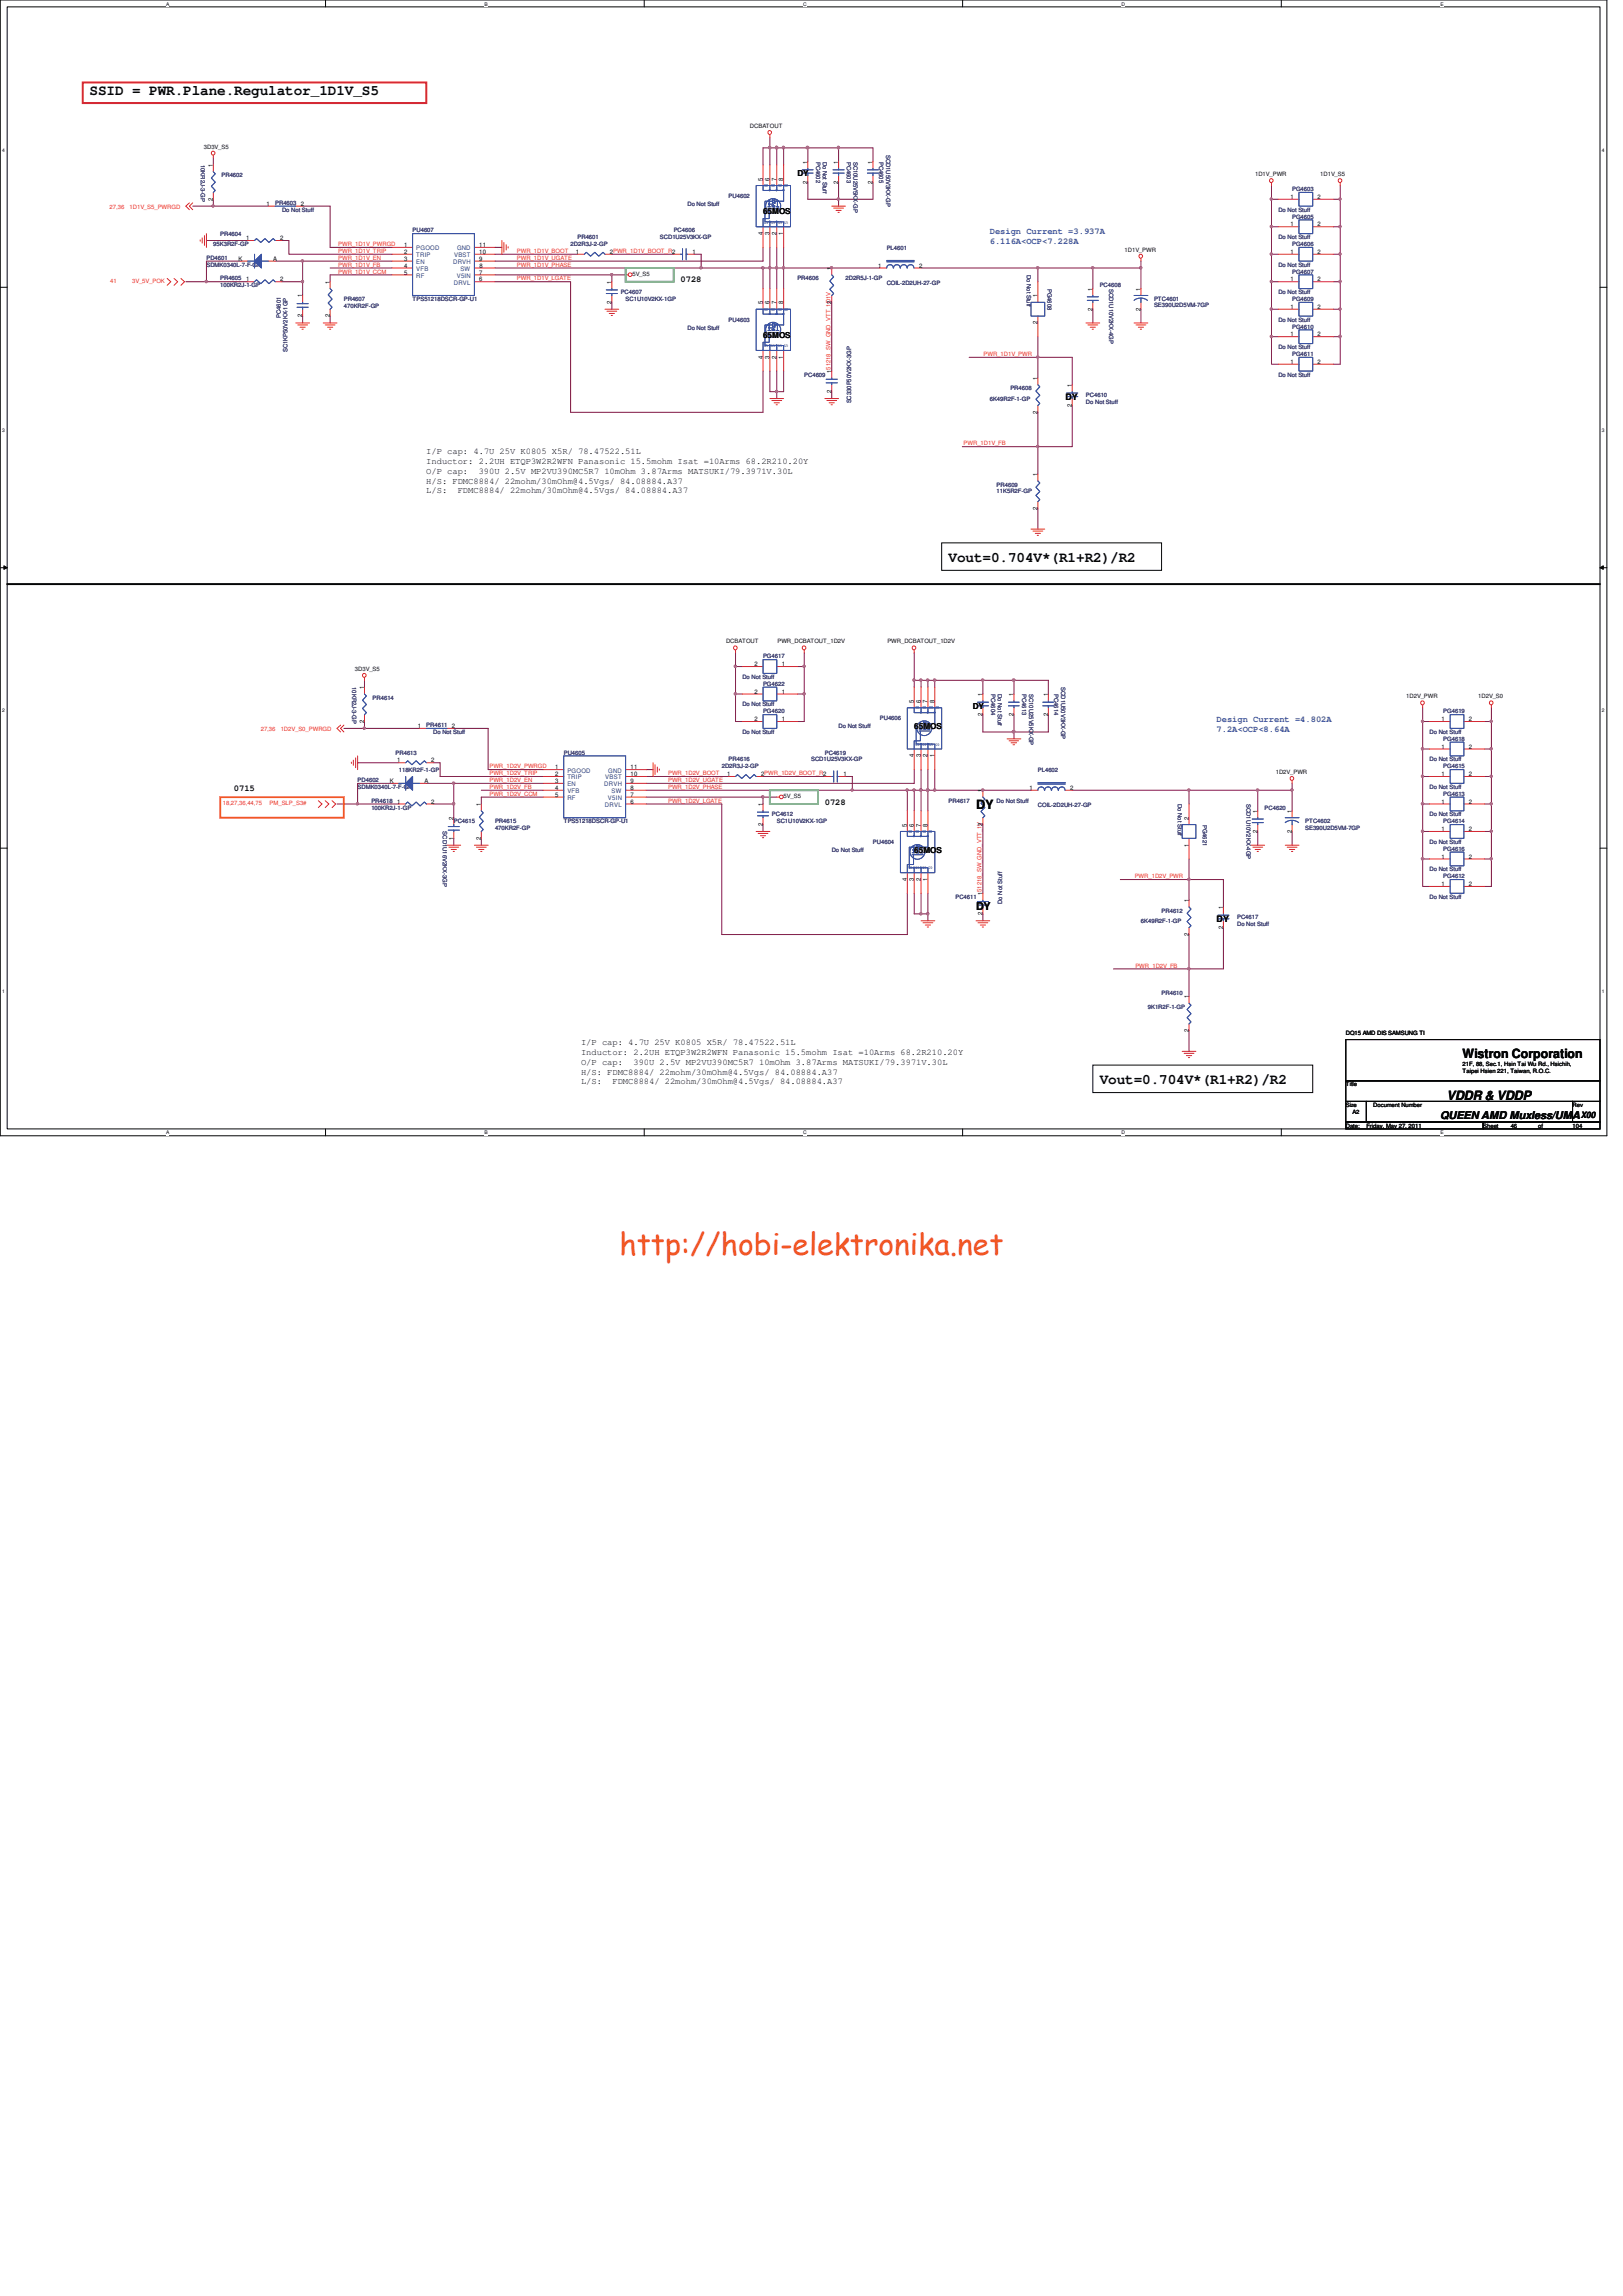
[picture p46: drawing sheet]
<svg xmlns="http://www.w3.org/2000/svg" width="210mm" height="297mm" viewBox="0 0 210 297" stroke-linecap="round" stroke-linejoin="round" font-family="sans-serif">
<defs><g id="words">
<text font-size="3.9" fill="#f15722" x="80.1" y="162.4">http://hobi-elektronika.net</text>
<g font-size="1.9" fill="#040505">
<text x="11.6" y="12.2">SSID = PWR.Plane.Regulator_1D1V_S5</text>
<text x="122.7" y="72.7">Vout=0.704V*(R1+R2)/R2</text>
<text x="142.3" y="140.2">Vout=0.704V*(R1+R2)/R2</text>
</g>
<g font-size="1.7" fill="#040505">
<text x="126.3" y="104.6">DY</text>
<text x="189.2" y="136.9">Wistron Corporation</text>
<text x="187.2" y="142.3">VDDR &amp; VDDP</text>
</g>
<g font-size="1.4" fill="#040505">
<text x="126.3" y="117.8">DY</text>
<text x="186.3" y="144.8">QUEEN AMD Muxless/UMA</text>
</g>
<g font-size="1.1" fill="#040505">
<text x="103.2" y="22.8">DY</text>
<text x="98.7" y="27.7">65MOS</text>
<text x="88" y="36.5">0728</text>
<text x="98.7" y="43.7">65MOS</text>
<text x="137.8" y="51.7">DY</text>
<text x="55.2" y="58.8">I/P cap: 4.7U 25V K0805 X5R/ 78.47522.51L</text>
<text x="55.2" y="60">Inductor: 2.2UH ETQP3W2R2WFN Panasonic 15.5mohm Isat =10Arms 68.2R210.20Y</text>
<text x="55.2" y="61.3">O/P cap:</text>
<text x="55.2" y="62.6">H/S: FDMC8884/ 22mohm/30mOhm@4.5Vgs/ 84.08884.A37</text>
<text x="55.2" y="63.8">L/S:</text>
<text x="59.2" y="63.8">FDMC8884/ 22mohm/30mOhm@4.5Vgs/ 84.08884.A37</text>
<text x="61.9" y="61.3">390U 2.5V MP2VU390MC5R7 10mOhm 3.87Arms MATSUKI/79.3971V.30L</text>
<text x="118.3" y="94.4">65MOS</text>
<text x="125.9" y="91.7">DY</text>
<text x="30.3" y="102.3">0715</text>
<text x="106.7" y="104.1">0728</text>
<text x="118.3" y="110.4">65MOS</text>
<text x="157.4" y="119.3">DY</text>
<text x="75.2" y="135.2">I/P cap: 4.7U 25V K0805 X5R/ 78.47522.51L</text>
<text x="75.2" y="136.5">Inductor: 2.2UH ETQP3W2R2WFN Panasonic 15.5mohm Isat =10Arms 68.2R210.20Y</text>
<text x="75.2" y="137.8">O/P cap:</text>
<text x="82" y="137.8">390U 2.5V MP2VU390MC5R7 10mOhm 3.87Arms MATSUKI/79.3971V.30L</text>
<text x="75.2" y="139">H/S: FDMC8884/ 22mohm/30mOhm@4.5Vgs/ 84.08884.A37</text>
<text x="75.2" y="140.3">L/S:</text>
<text x="79.2" y="140.3">FDMC8884/ 22mohm/30mOhm@4.5Vgs/ 84.08884.A37</text>
<text x="204.5" y="144.7">X00</text>
</g>
<g font-size="1.1" fill="#3a53a4">
<text x="128.1" y="30.3">Design Current =3.937A</text>
<text x="128.1" y="31.6">6.116A&lt;OCP&lt;7.228A</text>
<text x="157.4" y="93.4">Design Current =4.802A</text>
<text x="157.4" y="94.7">7.2A&lt;OCP&lt;8.64A</text>
</g>
<g font-size=".8" fill="#040505">
<text x="97" y="16.6">DCBATOUT</text>
<text x="26.4" y="19.2">3D3V_S5</text>
<text x="27.6" y="21.6" transform="rotate(-90 27.6 21.6)">1</text>
<text x="98.7" y="23.4" transform="rotate(-90 98.7 23.4)">5</text>
<text x="99.6" y="23.4" transform="rotate(-90 99.6 23.4)">6</text>
<text x="100.5" y="23.4" transform="rotate(-90 100.5 23.4)">7</text>
<text x="101.3" y="23.4" transform="rotate(-90 101.3 23.4)">8</text>
<text x="104.5" y="23.7" transform="rotate(-90 104.5 23.7)">2</text>
<text x="104.5" y="21.2" transform="rotate(-90 104.5 21.2)">1</text>
<text x="108.5" y="23.7" transform="rotate(-90 108.5 23.7)">2</text>
<text x="108.5" y="21.2" transform="rotate(-90 108.5 21.2)">1</text>
<text x="112.9" y="23.7" transform="rotate(-90 112.9 23.7)">2</text>
<text x="112.9" y="21.2" transform="rotate(-90 112.9 21.2)">1</text>
<text x="162.4" y="22.8">1D1V_PWR</text>
<text x="170.8" y="22.8">1D1V_S5</text>
<text x="27.6" y="26" transform="rotate(-90 27.6 26)">2</text>
<text x="34.5" y="26.6">1</text>
<text x="38.9" y="26.6">2</text>
<text x="167" y="25.7">1</text>
<text x="167" y="29.3">1</text>
<text x="170.5" y="25.7">2</text>
<text x="170.5" y="29.3">2</text>
<text x="30.9" y="33.7">K</text>
<text x="31.8" y="31.1">1</text>
<text x="35.3" y="33.7">A</text>
<text x="36.2" y="31.1">2</text>
<text x="52.3" y="32">1</text>
<text x="52.3" y="32.9">2</text>
<text x="52.3" y="33.7">3</text>
<text x="52.3" y="34.6">4</text>
<text x="52.3" y="35.5">5</text>
<text x="62" y="32.9">10</text>
<text x="62" y="33.7">9</text>
<text x="62" y="35.5">7</text>
<text x="62" y="32">11</text>
<text x="62" y="34.6">8</text>
<text x="74.5" y="32.9">1</text>
<text x="78.9" y="32.9">2PWR_1D1V_BOOT_R2</text>
<text x="81.8" y="35.7">5V_S5</text>
<text x="89.6" y="32.9">1</text>
<text x="98.7" y="30.4" transform="rotate(-90 98.7 30.4)">4</text>
<text x="99.6" y="30.4" transform="rotate(-90 99.6 30.4)">3</text>
<text x="100.5" y="30.4" transform="rotate(-90 100.5 30.4)">2</text>
<text x="101.3" y="30.4" transform="rotate(-90 101.3 30.4)">1</text>
<text x="107.6" y="34.9" transform="rotate(-90 107.6 34.9)">1</text>
<text x="113.6" y="34.6">1</text>
<text x="118.9" y="34.6">2</text>
<text x="145.5" y="32.6">1D1V_PWR</text>
<text x="167" y="32.9">1</text>
<text x="170.5" y="32.9">2</text>
<text x="31.8" y="36.4">1</text>
<text x="36.2" y="36.4">2</text>
<text x="39.1" y="41.1" transform="rotate(-90 39.1 41.1)">2</text>
<text x="39.1" y="38.5" transform="rotate(-90 39.1 38.5)">1</text>
<text x="42.7" y="41.1" transform="rotate(-90 42.7 41.1)">2</text>
<text x="42.7" y="36.7" transform="rotate(-90 42.7 36.7)">1</text>
<text x="62" y="36.4">6</text>
<text x="79.1" y="39.3" transform="rotate(-90 79.1 39.3)">2</text>
<text x="79.1" y="36.7" transform="rotate(-90 79.1 36.7)">1</text>
<text x="98.7" y="39.4" transform="rotate(-90 98.7 39.4)">5</text>
<text x="99.6" y="39.4" transform="rotate(-90 99.6 39.4)">6</text>
<text x="100.5" y="39.4" transform="rotate(-90 100.5 39.4)">7</text>
<text x="101.3" y="39.4" transform="rotate(-90 101.3 39.4)">8</text>
<text x="107.6" y="39.3" transform="rotate(-90 107.6 39.3)">2</text>
<text x="134.2" y="42" transform="rotate(-90 134.2 42)">2</text>
<text x="134.2" y="38.5" transform="rotate(-90 134.2 38.5)">1</text>
<text x="141.3" y="40.2" transform="rotate(-90 141.3 40.2)">2</text>
<text x="141.3" y="37.6" transform="rotate(-90 141.3 37.6)">1</text>
<text x="147.6" y="40.2" transform="rotate(-90 147.6 40.2)">2</text>
<text x="147.6" y="37.6" transform="rotate(-90 147.6 37.6)">1</text>
<text x="167" y="36.4">1</text>
<text x="167" y="40">1</text>
<text x="170.5" y="36.4">2</text>
<text x="170.5" y="40">2</text>
<text x="98.7" y="46.4" transform="rotate(-90 98.7 46.4)">4</text>
<text x="99.6" y="46.4" transform="rotate(-90 99.6 46.4)">3</text>
<text x="100.5" y="46.4" transform="rotate(-90 100.5 46.4)">2</text>
<text x="101.3" y="46.4" transform="rotate(-90 101.3 46.4)">1</text>
<text x="167" y="43.5">1</text>
<text x="167" y="47.1">1</text>
<text x="170.5" y="43.5">2</text>
<text x="170.5" y="47.1">2</text>
<text x="107.6" y="50.8" transform="rotate(-90 107.6 50.8)">2</text>
<text x="107.6" y="48.3" transform="rotate(-90 107.6 48.3)">151218_SW_GND_VTT_1D1V</text>
<text x="134.2" y="53.5" transform="rotate(-90 134.2 53.5)">2</text>
<text x="134.2" y="49.1" transform="rotate(-90 134.2 49.1)">1</text>
<text x="138.7" y="52.6" transform="rotate(-90 138.7 52.6)">2</text>
<text x="138.7" y="50" transform="rotate(-90 138.7 50)">1</text>
<text x="134.2" y="66" transform="rotate(-90 134.2 66)">2</text>
<text x="134.2" y="61.6" transform="rotate(-90 134.2 61.6)">1</text>
<text x="93.9" y="83.2">DCBATOUT</text>
<text x="100.6" y="83.2">PWR_DCBATOUT_1D2V</text>
<text x="114.8" y="83.2">PWR_DCBATOUT_1D2V</text>
<text x="45.9" y="86.8">3D3V_S5</text>
<text x="47.1" y="89.2" transform="rotate(-90 47.1 89.2)">1</text>
<text x="97.6" y="89.7">2</text>
<text x="97.6" y="86.2">2</text>
<text x="101.1" y="89.7">1</text>
<text x="101.1" y="86.2">1</text>
<text x="47.1" y="93.5" transform="rotate(-90 47.1 93.5)">2</text>
<text x="54.1" y="94.2">1</text>
<text x="58.5" y="94.2">2</text>
<text x="97.6" y="93.3">2</text>
<text x="101.1" y="93.3">1</text>
<text x="118.2" y="90.9" transform="rotate(-90 118.2 90.9)">5</text>
<text x="119.1" y="90.9" transform="rotate(-90 119.1 90.9)">6</text>
<text x="120" y="90.9" transform="rotate(-90 120 90.9)">7</text>
<text x="120.9" y="90.9" transform="rotate(-90 120.9 90.9)">8</text>
<text x="127.1" y="92.6" transform="rotate(-90 127.1 92.6)">2</text>
<text x="127.1" y="90" transform="rotate(-90 127.1 90)">1</text>
<text x="131.1" y="92.6" transform="rotate(-90 131.1 92.6)">2</text>
<text x="131.1" y="90" transform="rotate(-90 131.1 90)">1</text>
<text x="135.6" y="92.6" transform="rotate(-90 135.6 92.6)">2</text>
<text x="135.6" y="90" transform="rotate(-90 135.6 90)">1</text>
<text x="181.9" y="90.3">1D2V_PWR</text>
<text x="186.5" y="93.3">1</text>
<text x="190" y="93.3">2</text>
<text x="191.3" y="90.3">1D2V_S0</text>
<text x="50.4" y="101.3">K</text>
<text x="51.4" y="98.6">1</text>
<text x="54.9" y="101.3">A</text>
<text x="55.8" y="98.6">2</text>
<text x="71.8" y="99.5">1</text>
<text x="71.8" y="100.4">2</text>
<text x="71.8" y="101.3">3</text>
<text x="81.6" y="100.4">10</text>
<text x="81.6" y="101.3">9</text>
<text x="81.6" y="99.5">11</text>
<text x="94.1" y="100.4">1</text>
<text x="98.5" y="100.4">2PWR_1D2V_BOOT_R2</text>
<text x="109.1" y="100.4">1</text>
<text x="118.2" y="98" transform="rotate(-90 118.2 98)">4</text>
<text x="119.1" y="98" transform="rotate(-90 119.1 98)">3</text>
<text x="120" y="98" transform="rotate(-90 120 98)">2</text>
<text x="120.9" y="98" transform="rotate(-90 120.9 98)">1</text>
<text x="165.1" y="100.1">1D2V_PWR</text>
<text x="186.5" y="96.9">1</text>
<text x="186.5" y="100.4">1</text>
<text x="190" y="96.9">2</text>
<text x="190" y="100.4">2</text>
<text x="51.4" y="104">1</text>
<text x="55.8" y="104">2</text>
<text x="58.7" y="106" transform="rotate(-90 58.7 106)">2</text>
<text x="62.2" y="104.3" transform="rotate(-90 62.2 104.3)">1</text>
<text x="71.8" y="102.2">4</text>
<text x="71.8" y="103.1">5</text>
<text x="81.6" y="104">6</text>
<text x="81.6" y="103.1">7</text>
<text x="81.6" y="102.2">8</text>
<text x="98.7" y="106.8" transform="rotate(-90 98.7 106.8)">2</text>
<text x="98.7" y="104.3" transform="rotate(-90 98.7 104.3)">1</text>
<text x="101.4" y="103.3">5V_S5</text>
<text x="117.3" y="106.9" transform="rotate(-90 117.3 106.9)">5</text>
<text x="118.2" y="106.9" transform="rotate(-90 118.2 106.9)">6</text>
<text x="119.1" y="106.9" transform="rotate(-90 119.1 106.9)">7</text>
<text x="120" y="106.9" transform="rotate(-90 120 106.9)">8</text>
<text x="127.1" y="106.8" transform="rotate(-90 127.1 106.8)">2</text>
<text x="127.1" y="102.5" transform="rotate(-90 127.1 102.5)">1</text>
<text x="133.2" y="102.2">1</text>
<text x="138.5" y="102.2">2</text>
<text x="153.8" y="106" transform="rotate(-90 153.8 106)">2</text>
<text x="162.7" y="107.7" transform="rotate(-90 162.7 107.7)">2</text>
<text x="162.7" y="105.2" transform="rotate(-90 162.7 105.2)">1</text>
<text x="167.1" y="107.7" transform="rotate(-90 167.1 107.7)">2</text>
<text x="167.1" y="105.2" transform="rotate(-90 167.1 105.2)">1</text>
<text x="186.5" y="104">1</text>
<text x="186.5" y="107.5">1</text>
<text x="190" y="104">2</text>
<text x="190" y="107.5">2</text>
<text x="58.7" y="108.6" transform="rotate(-90 58.7 108.6)">1</text>
<text x="62.2" y="108.6" transform="rotate(-90 62.2 108.6)">2</text>
<text x="117.3" y="114" transform="rotate(-90 117.3 114)">4</text>
<text x="118.2" y="114" transform="rotate(-90 118.2 114)">3</text>
<text x="119.1" y="114" transform="rotate(-90 119.1 114)">2</text>
<text x="120" y="114" transform="rotate(-90 120 114)">1</text>
<text x="153.8" y="109.5" transform="rotate(-90 153.8 109.5)">1</text>
<text x="186.5" y="111.1">1</text>
<text x="190" y="111.1">2</text>
<text x="127.1" y="118.4" transform="rotate(-90 127.1 118.4)">2</text>
<text x="127.1" y="115.8" transform="rotate(-90 127.1 115.8)">151218_SW_GND_VTT_1V</text>
<text x="153.8" y="116.7" transform="rotate(-90 153.8 116.7)">1</text>
<text x="158.2" y="117.6" transform="rotate(-90 158.2 117.6)">1</text>
<text x="186.5" y="114.6">1</text>
<text x="190" y="114.6">2</text>
<text x="153.8" y="121.1" transform="rotate(-90 153.8 121.1)">2</text>
<text x="158.2" y="120.2" transform="rotate(-90 158.2 120.2)">2</text>
<text x="153.8" y="129.2" transform="rotate(-90 153.8 129.2)">1</text>
<text x="153.8" y="133.5" transform="rotate(-90 153.8 133.5)">2</text>
<text x="174.1" y="133.9">DQ15 AMD DIS SAMSUNG TI</text>
<text x="189.2" y="137.9">21F, 88, Sec.1, Hsin Tai Wu Rd., Hsichih,</text>
<text x="174.1" y="140.5">Title</text>
<text x="174.1" y="143.2">Size</text>
<text x="177.7" y="143.2">Document Number</text>
<text x="189.2" y="138.8">Taipei Hsien 221, Taiwan, R.O.C.</text>
<text x="203.4" y="143.2">Rev</text>
<text x="174.1" y="145.9">Date:</text>
<text x="175" y="144.1">A2</text>
<text x="176.8" y="145.9">Friday, May 27, 2011</text>
<text x="191.9" y="145.9">Sheet</text>
<text x="195.4" y="145.9">46</text>
<text x="199" y="145.9">of</text>
<text x="203.4" y="145.9">104</text>
</g>
<g font-size=".8" fill="#2d2d72">
<text x="26" y="21.3" transform="rotate(90 26 21.3)">10KR2J-3-GP</text>
<text x="28.7" y="22.9">PR4602</text>
<text x="105.6" y="20.9" transform="rotate(90 105.6 20.9)">PC4602</text>
<text x="106.5" y="20.9" transform="rotate(90 106.5 20.9)">Do Not Stuff</text>
<text x="109.6" y="20.9" transform="rotate(90 109.6 20.9)">PC4603</text>
<text x="110.4" y="20.9" transform="rotate(90 110.4 20.9)">SC10U25V5KX-GP</text>
<text x="113.7" y="20.9" transform="rotate(90 113.7 20.9)">PC4605</text>
<text x="114.6" y="20" transform="rotate(90 114.6 20)">SCD1U50V3KX-GP</text>
<text x="35.6" y="26.5">PR4603</text>
<text x="36.5" y="27.4">Do Not Stuff</text>
<text x="88.9" y="26.7">Do Not Stuff</text>
<text x="94.3" y="25.6">PU4602</text>
<text x="165.4" y="27.4">Do Not Stuff</text>
<text x="167.2" y="24.7">PG4603</text>
<text x="167.2" y="28.3">PG4605</text>
<text x="26.7" y="33.6">PD4601</text>
<text x="26.7" y="34.5">SDMK0340L-7-F-GP</text>
<text x="27.6" y="31.8">95K3R2F-GP</text>
<text x="28.5" y="30.5">PR4604</text>
<text x="53.4" y="30.1">PU4607</text>
<text x="73.8" y="31.8">2D2R3J-2-GP</text>
<text x="74.7" y="30.9">PR4601</text>
<text x="85.4" y="30.9">SCD1U25V3KX-GP</text>
<text x="87.2" y="30.1">PC4606</text>
<text x="114.7" y="32.3">PL4601</text>
<text x="132.8" y="35.6" transform="rotate(90 132.8 35.6)">Do Not Stuff</text>
<text x="165.4" y="34.5">Do Not Stuff</text>
<text x="165.4" y="30.9">Do Not Stuff</text>
<text x="167.2" y="31.8">PG4606</text>
<text x="167.2" y="35.4">PG4607</text>
<text x="28.5" y="36.3">PR4605</text>
<text x="28.5" y="37.2">100KR2J-1-GP</text>
<text x="36.3" y="41.1" transform="rotate(-90 36.3 41.1)">PC4601</text>
<text x="44.5" y="38.9">PR4607</text>
<text x="44.5" y="39.8">470KR2F-GP</text>
<text x="53.4" y="38.9">TPS51218DSCR-GP-U1</text>
<text x="80.3" y="38.1">PC4607</text>
<text x="80.9" y="38.9">SC1U10V2KX-1GP</text>
<text x="94.3" y="41.6">PU4603</text>
<text x="103.2" y="36.3">PR4606</text>
<text x="109.4" y="36.3">2D2R5J-1-GP</text>
<text x="114.7" y="36.8">COIL-2D2UH-27-GP</text>
<text x="135.5" y="37.3" transform="rotate(90 135.5 37.3)">PG4608</text>
<text x="142.3" y="37.2">PC4608</text>
<text x="143.5" y="37.3" transform="rotate(90 143.5 37.3)">SCD1U10V2KX-4GP</text>
<text x="149.3" y="38.9">PTC4601</text>
<text x="149.3" y="39.8">SE390U2D5VM-7GP</text>
<text x="165.4" y="38.1">Do Not Stuff</text>
<text x="165.4" y="41.6">Do Not Stuff</text>
<text x="167.2" y="38.9">PG4609</text>
<text x="37.2" y="45.6" transform="rotate(-90 37.2 45.6)">SC1KP50V2KX-1GP</text>
<text x="88.9" y="42.7">Do Not Stuff</text>
<text x="165.4" y="45.2">Do Not Stuff</text>
<text x="167.2" y="42.5">PG4610</text>
<text x="167.2" y="46.1">PG4611</text>
<text x="104.1" y="48.7">PC4609</text>
<text x="110.1" y="52.2" transform="rotate(-90 110.1 52.2)">SC330P50V2KX-3GP</text>
<text x="128.1" y="51.9">6K49R2F-1-GP</text>
<text x="130.7" y="50.5">PR4608</text>
<text x="140.5" y="51.4">PC4610</text>
<text x="140.5" y="52.3">Do Not Stuff</text>
<text x="165.4" y="48.7">Do Not Stuff</text>
<text x="128.9" y="62.9">PR4609</text>
<text x="128.9" y="63.8">11K5R2F-GP</text>
<text x="45.5" y="88.9" transform="rotate(90 45.5 88.9)">10KR2J-3-GP</text>
<text x="96.1" y="87.8">Do Not Stuff</text>
<text x="98.7" y="88.7">PG4622</text>
<text x="98.7" y="85.2">PG4617</text>
<text x="128.2" y="89.8" transform="rotate(90 128.2 89.8)">PC4604</text>
<text x="129.1" y="89.8" transform="rotate(90 129.1 89.8)">Do Not Stuff</text>
<text x="132.2" y="89.8" transform="rotate(90 132.2 89.8)">PC4613</text>
<text x="133.1" y="89.8" transform="rotate(90 133.1 89.8)">SC10U25V5KX-GP</text>
<text x="136.4" y="89.8" transform="rotate(90 136.4 89.8)">PC4614</text>
<text x="137.3" y="88.9" transform="rotate(90 137.3 88.9)">SCD1U50V3KX-GP</text>
<text x="48.2" y="90.5">PR4614</text>
<text x="55.2" y="94.1">PR4611</text>
<text x="56" y="95">Do Not Stuff</text>
<text x="96.1" y="95">Do Not Stuff</text>
<text x="96.1" y="91.4">Do Not Stuff</text>
<text x="98.7" y="92.3">PG4620</text>
<text x="108.5" y="94.2">Do Not Stuff</text>
<text x="113.8" y="93.2">PU4606</text>
<text x="185" y="95">Do Not Stuff</text>
<text x="186.7" y="95.8">PG4618</text>
<text x="186.7" y="92.3">PG4619</text>
<text x="46.3" y="101.2">PD4602</text>
<text x="51.2" y="97.6">PR4613</text>
<text x="51.6" y="99.9">118KR2F-1-GP</text>
<text x="72.9" y="97.6">PU4605</text>
<text x="93.4" y="99.4">2D2R3J-2-GP</text>
<text x="94.3" y="98.5">PR4616</text>
<text x="104.9" y="98.5">SCD1U25V3KX-GP</text>
<text x="106.7" y="97.6">PC4619</text>
<text x="134.3" y="99.9">PL4602</text>
<text x="185" y="98.5">Do Not Stuff</text>
<text x="186.7" y="99.4">PG4615</text>
<text x="46.3" y="102.1">SDMK0340L-7-F-GP</text>
<text x="48" y="103.8">PR4618</text>
<text x="48" y="104.7">100KR2J-1-GP</text>
<text x="57.3" y="107.6" transform="rotate(90 57.3 107.6)">SCD1U16V2KX-3GP</text>
<text x="58.7" y="106.5">PC4615</text>
<text x="64" y="106.5">PR4615</text>
<text x="64" y="107.4">470KR2F-GP</text>
<text x="72.9" y="106.5">TPS51218DSCR-GP-U1</text>
<text x="99.9" y="105.6">PC4612</text>
<text x="100.5" y="106.5">SC1U10V2KX-1GP</text>
<text x="122.7" y="103.8">PR4617</text>
<text x="128.9" y="103.8">Do Not Stuff</text>
<text x="134.3" y="104.4">COIL-2D2UH-27-GP</text>
<text x="152.4" y="104" transform="rotate(90 152.4 104)">Do Not Stuff</text>
<text x="155.6" y="106.7" transform="rotate(90 155.6 106.7)">PG4621</text>
<text x="161.3" y="104" transform="rotate(90 161.3 104)">SCD1U10V2KX-4GP</text>
<text x="163.6" y="104.7">PC4620</text>
<text x="168.9" y="106.5">PTC4602</text>
<text x="168.9" y="107.3">SE390U2D5VM-7GP</text>
<text x="185" y="105.6">Do Not Stuff</text>
<text x="185" y="102.1">Do Not Stuff</text>
<text x="186.7" y="103">PG4613</text>
<text x="186.7" y="106.5">PG4614</text>
<text x="107.6" y="110.2">Do Not Stuff</text>
<text x="112.9" y="109.2">PU4604</text>
<text x="185" y="112.7">Do Not Stuff</text>
<text x="185" y="109.2">Do Not Stuff</text>
<text x="186.7" y="110.1">PG4616</text>
<text x="186.7" y="113.6">PG4612</text>
<text x="123.6" y="116.3">PC4611</text>
<text x="129.7" y="116.9" transform="rotate(-90 129.7 116.9)">Do Not Stuff</text>
<text x="147.6" y="119.4">6K49R2F-1-GP</text>
<text x="150.3" y="118.1">PR4612</text>
<text x="160.1" y="119">PC4617</text>
<text x="160.1" y="119.8">Do Not Stuff</text>
<text x="185" y="116.3">Do Not Stuff</text>
<text x="148.5" y="130.5">9K1R2F-1-GP</text>
<text x="150.3" y="128.7">PR4610</text>
</g>
<g font-size=".8" fill="#3a53a4">
<text x="98.9" y="23.8" transform="rotate(90 98.9 23.8)">D</text>
<text x="99.8" y="23.8" transform="rotate(90 99.8 23.8)">D</text>
<text x="100.7" y="23.8" transform="rotate(90 100.7 23.8)">D</text>
<text x="101.5" y="23.8" transform="rotate(90 101.5 23.8)">D</text>
<text x="98.9" y="28.5" transform="rotate(90 98.9 28.5)">G</text>
<text x="99.8" y="28.5" transform="rotate(90 99.8 28.5)">S</text>
<text x="100.7" y="28.5" transform="rotate(90 100.7 28.5)">S</text>
<text x="101.5" y="28.5" transform="rotate(90 101.5 28.5)">S</text>
<text x="98.9" y="39.8" transform="rotate(90 98.9 39.8)">D</text>
<text x="99.8" y="39.8" transform="rotate(90 99.8 39.8)">D</text>
<text x="100.7" y="39.8" transform="rotate(90 100.7 39.8)">D</text>
<text x="101.5" y="39.8" transform="rotate(90 101.5 39.8)">D</text>
<text x="98.9" y="44.5" transform="rotate(90 98.9 44.5)">G</text>
<text x="99.8" y="44.5" transform="rotate(90 99.8 44.5)">S</text>
<text x="100.7" y="44.5" transform="rotate(90 100.7 44.5)">S</text>
<text x="101.5" y="44.5" transform="rotate(90 101.5 44.5)">S</text>
<text x="118.5" y="91.4" transform="rotate(90 118.5 91.4)">D</text>
<text x="119.4" y="91.4" transform="rotate(90 119.4 91.4)">D</text>
<text x="120.3" y="91.4" transform="rotate(90 120.3 91.4)">D</text>
<text x="121.1" y="91.4" transform="rotate(90 121.1 91.4)">D</text>
<text x="118.5" y="96.1" transform="rotate(90 118.5 96.1)">G</text>
<text x="119.4" y="96.1" transform="rotate(90 119.4 96.1)">S</text>
<text x="120.3" y="96.1" transform="rotate(90 120.3 96.1)">S</text>
<text x="121.1" y="96.1" transform="rotate(90 121.1 96.1)">S</text>
<text x="117.6" y="107.4" transform="rotate(90 117.6 107.4)">D</text>
<text x="118.5" y="107.4" transform="rotate(90 118.5 107.4)">D</text>
<text x="119.4" y="107.4" transform="rotate(90 119.4 107.4)">D</text>
<text x="120.2" y="107.4" transform="rotate(90 120.2 107.4)">D</text>
<text x="117.6" y="112.1" transform="rotate(90 117.6 112.1)">G</text>
<text x="118.5" y="112.1" transform="rotate(90 118.5 112.1)">S</text>
<text x="119.4" y="112.1" transform="rotate(90 119.4 112.1)">S</text>
<text x="120.2" y="112.1" transform="rotate(90 120.2 112.1)">S</text>
</g>
<g font-size=".8" fill="#ec2426">
<text x="14.2" y="27.1">27,36</text>
<text x="16.8" y="27.1">1D1V_S5_PWRGD</text>
<text x="43.8" y="35.4">PWR_1D1V_CCM</text>
<text x="43.8" y="34.5">PWR_1D1V_FB</text>
<text x="43.8" y="33.6">PWR_1D1V_EN</text>
<text x="43.8" y="31.8">PWR_1D1V_PWRGD</text>
<text x="43.8" y="32.7">PWR_1D1V_TRIP</text>
<text x="66.9" y="33.6">PWR_1D1V_UGATE</text>
<text x="66.9" y="32.7">PWR_1D1V_BOOT</text>
<text x="66.9" y="34.5">PWR_1D1V_PHASE</text>
<text x="14.3" y="36.6">41</text>
<text x="17.1" y="36.6">3V_5V_POK</text>
<text x="66.9" y="36.3">PWR_1D1V_LGATE</text>
<text x="127.3" y="46.1">PWR_1D1V_PWR</text>
<text x="124.7" y="57.6">PWR_1D1V_FB</text>
<text x="33.7" y="94.6">27,36</text>
<text x="36.3" y="94.6">1D2V_S0_PWRGD</text>
<text x="63.3" y="99.4">PWR_1D2V_PWRGD</text>
<text x="63.3" y="101.2">PWR_1D2V_EN</text>
<text x="63.3" y="100.3">PWR_1D2V_TRIP</text>
<text x="86.4" y="101.2">PWR_1D2V_UGATE</text>
<text x="86.4" y="100.3">PWR_1D2V_BOOT</text>
<text x="28.8" y="104.2">18,27,36,44,75</text>
<text x="34.9" y="104.2">PM_SLP_S3#</text>
<text x="63.3" y="103">PWR_1D2V_CCM</text>
<text x="63.3" y="102.1">PWR_1D2V_FB</text>
<text x="86.4" y="103.8">PWR_1D2V_LGATE</text>
<text x="86.4" y="102.1">PWR_1D2V_PHASE</text>
<text x="146.8" y="113.6">PWR_1D2V_PWR</text>
<text x="146.9" y="125.2">PWR_1D2V_FB</text>
</g>
<g font-size=".8" fill="#1d437e">
<text x="53.8" y="32.4">PGOOD</text>
<text x="53.8" y="33.3">TRIP</text>
<text x="53.8" y="34.2">EN</text>
<text x="53.8" y="35.1">VFB</text>
<text x="53.8" y="35.9">RF</text>
<text x="58.6" y="34.2">DRVH</text>
<text x="58.8" y="33.3">VBST</text>
<text x="59.1" y="35.9">V5IN</text>
<text x="59.1" y="32.4">GND</text>
<text x="59.6" y="35.1">SW</text>
<text x="58.7" y="36.8">DRVL</text>
<text x="73.4" y="99.9">PGOOD</text>
<text x="73.4" y="100.8">TRIP</text>
<text x="73.4" y="101.7">EN</text>
<text x="78.2" y="101.7">DRVH</text>
<text x="78.3" y="100.8">VBST</text>
<text x="78.7" y="99.9">GND</text>
<text x="73.4" y="102.6">VFB</text>
<text x="73.4" y="103.5">RF</text>
<text x="78.3" y="104.4">DRVL</text>
<text x="78.7" y="103.5">V5IN</text>
<text x="79.1" y="102.6">SW</text>
</g>
<g font-size=".6" fill="#040505">
<text x="21.5" y=".7">A</text>
<text x="62.7" y=".7">B</text>
<text x="103.9" y=".7">C</text>
<text x="145.1" y=".7">D</text>
<text x="186.3" y=".7">E</text>
<text x=".3" y="19.6">4</text>
<text x="207.3" y="19.6">4</text>
<text x=".3" y="55.9">3</text>
<text x="207.3" y="55.9">3</text>
<text x=".3" y="92.2">2</text>
<text x="207.3" y="92.2">2</text>
<text x=".3" y="128.4">1</text>
<text x="207.3" y="128.4">1</text>
<text x="21.5" y="146.8">A</text>
<text x="62.7" y="146.8">B</text>
<text x="103.9" y="146.8">C</text>
<text x="145.1" y="146.8">D</text>
<text x="186.3" y="146.8">E</text>
</g>
</g></defs>
<path d="M0 0h207.9v146.9h-207.9zM.9 .9h206.1v145.2h-206.1z" fill="none" stroke="#040505" stroke-width=".13"/>
<g fill="#fff">
<path d="M21.5 .1h.4v.7h-.4z"/>
<path d="M21.5 146.2h.4v.7h-.4z"/>
</g>
<path d="M42.1 0v.9M42.1 146v.9" fill="none" stroke="#040505" stroke-width=".13"/>
<g fill="#fff">
<path d="M62.7 .1h.4v.7h-.4z"/>
<path d="M62.7 146.2h.4v.7h-.4z"/>
</g>
<path d="M83.4 0v.9M83.4 146v.9" fill="none" stroke="#040505" stroke-width=".13"/>
<g fill="#fff">
<path d="M103.9 .1h.5v.7h-.5z"/>
<path d="M103.9 146.2h.5v.7h-.5z"/>
</g>
<path d="M124.5 0v.9M124.5 146v.9" fill="none" stroke="#040505" stroke-width=".13"/>
<g fill="#fff">
<path d="M145.1 .1h.5v.7h-.5z"/>
<path d="M145.1 146.2h.5v.7h-.5z"/>
</g>
<path d="M165.8 0v.9M165.8 146v.9" fill="none" stroke="#040505" stroke-width=".13"/>
<g fill="#fff">
<path d="M186.3 .1h.5v.7h-.5z"/>
<path d="M186.3 146.2h.5v.7h-.5z"/>
<path d="M.3 19h.3v.7h-.3z"/>
<path d="M207.3 19h.3v.7h-.3z"/>
<path d="M.3 55.3h.3v.7h-.3z"/>
<path d="M207.3 55.3h.3v.7h-.3z"/>
</g>
<path d="M0 37.2h.9M207 37.2h.9" fill="none" stroke="#040505" stroke-width=".13"/>
<g fill="#fff">
<path d="M.3 91.6h.3v.7h-.3z"/>
<path d="M207.3 91.6h.3v.7h-.3z"/>
</g>
<path d="M0 73.4h.9M207 73.4h.9" fill="none" stroke="#040505" stroke-width=".13"/>
<path d="M.5 73.2l.4 .2-.4 .3z" fill="#040505"/>
<path d="M.5 73.2l.4 .2-.4 .3z" fill="none" stroke="#040505" stroke-width=".13"/>
<path d="M207 73.4l.4-.2v.5z" fill="#040505"/>
<path d="M207 73.4l.4-.2v.5z" fill="none" stroke="#040505" stroke-width=".13"/>
<g fill="#fff">
<path d="M.3 127.8h.3v.8h-.3z"/>
<path d="M207.3 127.8h.3v.8h-.3z"/>
</g>
<path d="M0 109.7h.9M207 109.7h.9" fill="none" stroke="#040505" stroke-width=".13"/>
<path d="M100.5 19.1v2.2" fill="none" stroke="#7f1542" stroke-width=".13"/>
<path d="M100.4 19h.2v.2h-.2z" fill-rule="evenodd" fill="#b8529f"/>
<path d="M100.4 19h.2v.2h-.2z" fill="none" stroke="#b8529f" stroke-width=".13"/>
<path d="M100.5 19.1h.9" fill="none" stroke="#7f1542" stroke-width=".13"/>
<path d="M100.4 19h.2v.2h-.2z" fill-rule="evenodd" fill="#b8529f"/>
<path d="M100.4 19h.2v.2h-.2z" fill="none" stroke="#b8529f" stroke-width=".13"/>
<path d="M98.7 19.1h.9v2.2M101.4 19.1h3.1v1.8" fill="none" stroke="#7f1542" stroke-width=".13"/>
<path d="M101.2 19h.3v.2h-.3z" fill-rule="evenodd" fill="#b8529f"/>
<path d="M101.2 19h.3v.2h-.3z" fill="none" stroke="#b8529f" stroke-width=".13"/>
<path d="M127.2 89.8v-1.8h4v1.8M127.2 92.5v2.2M131.2 92.5v2.2" fill="none" stroke="#7f1542" stroke-width=".13"/>
<path d="M127 87.9h.2v.2h-.2z" fill-rule="evenodd" fill="#b8529f"/>
<path d="M127 87.9h.2v.2h-.2z" fill="none" stroke="#b8529f" stroke-width=".13"/>
<path d="M131.2 88h4.4" fill="none" stroke="#7f1542" stroke-width=".13"/>
<path d="M131 87.9h.3v.2h-.3z" fill-rule="evenodd" fill="#b8529f"/>
<path d="M131 87.9h.3v.2h-.3z" fill="none" stroke="#b8529f" stroke-width=".13"/>
<path d="M135.6 94.7h-4.4v.9M135.6 88v1.8" fill="none" stroke="#7f1542" stroke-width=".13"/>
<path d="M131 94.5h.3v.3h-.3z" fill-rule="evenodd" fill="#b8529f"/>
<path d="M131 94.5h.3v.3h-.3z" fill="none" stroke="#b8529f" stroke-width=".13"/>
<path d="M108.5 23.6v2.2M118.3 88h.9v.9M127.2 94.7h4M135.6 92.5v2.2" fill="none" stroke="#7f1542" stroke-width=".13"/>
<path d="M118.1 87.9h.2v.2h-.2z" fill-rule="evenodd" fill="#b8529f"/>
<path d="M118.1 87.9h.2v.2h-.2z" fill="none" stroke="#b8529f" stroke-width=".13"/>
<path d="M104.5 23.6v2.2M120.1 88v.9" fill="none" stroke="#7f1542" stroke-width=".13"/>
<path d="M119.9 87.9h.2v.2h-.2z" fill-rule="evenodd" fill="#b8529f"/>
<path d="M119.9 87.9h.2v.2h-.2z" fill="none" stroke="#b8529f" stroke-width=".13"/>
<path d="M119.2 88h.9" fill="none" stroke="#7f1542" stroke-width=".13"/>
<path d="M119 87.9h.2v.2h-.2z" fill-rule="evenodd" fill="#b8529f"/>
<path d="M119 87.9h.2v.2h-.2z" fill="none" stroke="#b8529f" stroke-width=".13"/>
<path d="M120.9 88v.9" fill="none" stroke="#7f1542" stroke-width=".13"/>
<path d="M120.8 87.9h.2v.2h-.2z" fill-rule="evenodd" fill="#b8529f"/>
<path d="M120.8 87.9h.2v.2h-.2z" fill="none" stroke="#b8529f" stroke-width=".13"/>
<path d="M99.6 17.8v1.3h.9M120.1 88h7.1" fill="none" stroke="#7f1542" stroke-width=".13"/>
<path d="M99.5 19h.2v.2h-.2z" fill-rule="evenodd" fill="#b8529f"/>
<path d="M99.5 19h.2v.2h-.2z" fill="none" stroke="#b8529f" stroke-width=".13"/>
<path d="M104.5 19.1h4v1.8" fill="none" stroke="#7f1542" stroke-width=".13"/>
<path d="M104.3 19h.3v.2h-.3z" fill-rule="evenodd" fill="#b8529f"/>
<path d="M104.3 19h.3v.2h-.3z" fill="none" stroke="#b8529f" stroke-width=".13"/>
<path d="M119.2 102.2h.9" fill="none" stroke="#7f1542" stroke-width=".13"/>
<path d="M119.9 102.1h.2v.2h-.2z" fill-rule="evenodd" fill="#b8529f"/>
<path d="M119.9 102.1h.2v.2h-.2z" fill="none" stroke="#b8529f" stroke-width=".13"/>
<path d="M119 102.1h.2v.2h-.2z" fill-rule="evenodd" fill="#b8529f"/>
<path d="M119 102.1h.2v.2h-.2z" fill="none" stroke="#b8529f" stroke-width=".13"/>
<path d="M119.2 102.2v2.7" fill="none" stroke="#7f1542" stroke-width=".13"/>
<path d="M119 102.1h.2v.2h-.2z" fill-rule="evenodd" fill="#b8529f"/>
<path d="M119 102.1h.2v.2h-.2z" fill="none" stroke="#b8529f" stroke-width=".13"/>
<path d="M147.6 34.7v2.6M134.3 43.6v2.6h4.4M134.3 53.3v8M141.4 40v1.8M147.6 40v1.8M134.3 65.8v2.7M118.3 102.2h.9" fill="none" stroke="#7f1542" stroke-width=".13"/>
<path d="M147.5 34.5h.2v.2h-.2z" fill-rule="evenodd" fill="#b8529f"/>
<path d="M147.5 34.5h.2v.2h-.2z" fill="none" stroke="#b8529f" stroke-width=".13"/>
<path d="M134.3 46.2v2.7" fill="none" stroke="#7f1542" stroke-width=".13"/>
<path d="M134.1 46.1h.3v.2h-.3z" fill-rule="evenodd" fill="#b8529f"/>
<path d="M134.1 46.1h.3v.2h-.3z" fill="none" stroke="#b8529f" stroke-width=".13"/>
<path d="M124.5 57.8h9.8" fill="none" stroke="#7f1542" stroke-width=".13"/>
<path d="M134.1 57.6h.3v.3h-.3z" fill-rule="evenodd" fill="#b8529f"/>
<path d="M134.1 57.6h.3v.3h-.3z" fill="none" stroke="#b8529f" stroke-width=".13"/>
<path d="M147.6 34.7h-6.2v2.6M125.4 46.2h8.9M138.7 46.2v3.6M138.7 52.5v5.3h-4.4" fill="none" stroke="#7f1542" stroke-width=".13"/>
<path d="M141.3 34.5h.2v.2h-.2z" fill-rule="evenodd" fill="#b8529f"/>
<path d="M141.3 34.5h.2v.2h-.2z" fill="none" stroke="#b8529f" stroke-width=".13"/>
<path d="M98.7 34.7v2.6M119.2 34.7h15.1v1.7" fill="none" stroke="#7f1542" stroke-width=".13"/>
<path d="M98.6 34.5h.2v.2h-.2z" fill-rule="evenodd" fill="#b8529f"/>
<path d="M98.6 34.5h.2v.2h-.2z" fill="none" stroke="#b8529f" stroke-width=".13"/>
<path d="M31.2 33.8h-4.5v2.6h-2.7M35.6 33.8h3.6" fill="none" stroke="#7f1542" stroke-width=".13"/>
<path d="M26.6 36.3h.2v.2h-.2z" fill-rule="evenodd" fill="#b8529f"/>
<path d="M26.6 36.3h.2v.2h-.2z" fill="none" stroke="#b8529f" stroke-width=".13"/>
<path d="M26.7 31.1h5.3M39.2 33.8v2.6M100.5 50.7v.9" fill="none" stroke="#7f1542" stroke-width=".13"/>
<path d="M39 33.6h.2v.3h-.2z" fill-rule="evenodd" fill="#b8529f"/>
<path d="M39 33.6h.2v.3h-.2z" fill="none" stroke="#b8529f" stroke-width=".13"/>
<path d="M42.7 26.7v5.3M50.7 35.6h-8v.8M73.8 36.4v16.9M79.2 32.9h8M89.8 32.9h.9v1.8M98.7 32v1.8M107.6 34.7h6.2M42.7 40.9v.9" fill="none" stroke="#7f1542" stroke-width=".13"/>
<path d="M107.5 34.5h.2v.2h-.2z" fill-rule="evenodd" fill="#b8529f"/>
<path d="M107.5 34.5h.2v.2h-.2z" fill="none" stroke="#b8529f" stroke-width=".13"/>
<path d="M108.5 19.1h4.4M64 36.4h9.8" fill="none" stroke="#7f1542" stroke-width=".13"/>
<path d="M108.4 19h.2v.2h-.2z" fill-rule="evenodd" fill="#b8529f"/>
<path d="M108.4 19h.2v.2h-.2z" fill="none" stroke="#b8529f" stroke-width=".13"/>
<path d="M98.7 19.1v2.2M101.4 19.1v2.2M79.2 35.6h1.7M79.2 39.1v.9M99.6 34.7h1.8" fill="none" stroke="#7f1542" stroke-width=".13"/>
<path d="M79 35.4h.2v.2h-.2z" fill-rule="evenodd" fill="#b8529f"/>
<path d="M79 35.4h.2v.2h-.2z" fill="none" stroke="#b8529f" stroke-width=".13"/>
<path d="M64 33.8h34.7M64 32h.9M98.7 34.7h.9" fill="none" stroke="#7f1542" stroke-width=".13"/>
<path d="M99.5 34.5h.2v.2h-.2z" fill-rule="evenodd" fill="#b8529f"/>
<path d="M99.5 34.5h.2v.2h-.2z" fill="none" stroke="#b8529f" stroke-width=".13"/>
<path d="M134.3 34.7h7.1" fill="none" stroke="#7f1542" stroke-width=".13"/>
<path d="M134.1 34.5h.3v.2h-.3z" fill-rule="evenodd" fill="#b8529f"/>
<path d="M134.1 34.5h.3v.2h-.3z" fill="none" stroke="#b8529f" stroke-width=".13"/>
<path d="M64 32.9h10.7M99.6 32v2.7M100.5 32v2.7" fill="none" stroke="#7f1542" stroke-width=".13"/>
<path d="M100.4 34.5h.2v.2h-.2z" fill-rule="evenodd" fill="#b8529f"/>
<path d="M100.4 34.5h.2v.2h-.2z" fill="none" stroke="#b8529f" stroke-width=".13"/>
<path d="M36.5 31.1h.9M39.2 33.8h11.5M39.2 36.4v1.8M42.7 34.7h8M101.4 32v2.7M107.6 39.1v8.9M172.5 32.9h.9M39.2 40.9v.9M107.6 50.7v.9" fill="none" stroke="#7f1542" stroke-width=".13"/>
<path d="M173.3 32.8h.2v.2h-.2z" fill-rule="evenodd" fill="#b8529f"/>
<path d="M173.3 32.8h.2v.2h-.2z" fill="none" stroke="#b8529f" stroke-width=".13"/>
<path d="M173.4 29.3v3.6" fill="none" stroke="#7f1542" stroke-width=".13"/>
<path d="M173.3 29.2h.2v.2h-.2z" fill-rule="evenodd" fill="#b8529f"/>
<path d="M173.3 29.2h.2v.2h-.2z" fill="none" stroke="#b8529f" stroke-width=".13"/>
<path d="M165.4 29.3h-.9v3.6h.9M172.5 25.8h.9M172.5 29.3h.9" fill="none" stroke="#7f1542" stroke-width=".13"/>
<path d="M164.4 32.8h.2v.2h-.2z" fill-rule="evenodd" fill="#b8529f"/>
<path d="M164.4 32.8h.2v.2h-.2z" fill="none" stroke="#b8529f" stroke-width=".13"/>
<path d="M164.4 29.2h.2v.2h-.2z" fill-rule="evenodd" fill="#b8529f"/>
<path d="M164.4 29.2h.2v.2h-.2z" fill="none" stroke="#b8529f" stroke-width=".13"/>
<path d="M164.5 32.9v3.5M164.5 25.8h.9M173.4 24v5.3M173.4 32.9v3.5h-.9M173.4 40v3.6h-.9" fill="none" stroke="#7f1542" stroke-width=".13"/>
<path d="M173.3 25.6h.2v.3h-.2z" fill-rule="evenodd" fill="#b8529f"/>
<path d="M173.3 25.6h.2v.3h-.2z" fill="none" stroke="#b8529f" stroke-width=".13"/>
<path d="M42.7 32h8M164.5 24v5.3M164.5 40v3.6h.9" fill="none" stroke="#7f1542" stroke-width=".13"/>
<path d="M164.4 25.6h.2v.3h-.2z" fill-rule="evenodd" fill="#b8529f"/>
<path d="M164.4 25.6h.2v.3h-.2z" fill="none" stroke="#b8529f" stroke-width=".13"/>
<path d="M164.5 36.4v3.6" fill="none" stroke="#7f1542" stroke-width=".13"/>
<path d="M164.4 39.9h.2v.2h-.2z" fill-rule="evenodd" fill="#b8529f"/>
<path d="M164.4 39.9h.2v.2h-.2z" fill="none" stroke="#b8529f" stroke-width=".13"/>
<path d="M164.4 36.3h.2v.2h-.2z" fill-rule="evenodd" fill="#b8529f"/>
<path d="M164.4 36.3h.2v.2h-.2z" fill="none" stroke="#b8529f" stroke-width=".13"/>
<path d="M173.4 36.4v3.6" fill="none" stroke="#7f1542" stroke-width=".13"/>
<path d="M173.3 39.9h.2v.2h-.2z" fill-rule="evenodd" fill="#b8529f"/>
<path d="M173.3 39.9h.2v.2h-.2z" fill="none" stroke="#b8529f" stroke-width=".13"/>
<path d="M173.3 36.3h.2v.2h-.2z" fill-rule="evenodd" fill="#b8529f"/>
<path d="M173.3 36.3h.2v.2h-.2z" fill="none" stroke="#b8529f" stroke-width=".13"/>
<path d="M164.5 36.4h.9M164.5 40h.9M172.5 40h.9M173.4 43.6v3.5h-.9" fill="none" stroke="#7f1542" stroke-width=".13"/>
<path d="M173.3 43.4h.2v.2h-.2z" fill-rule="evenodd" fill="#b8529f"/>
<path d="M173.3 43.4h.2v.2h-.2z" fill="none" stroke="#b8529f" stroke-width=".13"/>
<path d="M164.5 43.6v3.5h.9" fill="none" stroke="#7f1542" stroke-width=".13"/>
<path d="M164.4 43.4h.2v.2h-.2z" fill-rule="evenodd" fill="#b8529f"/>
<path d="M164.4 43.4h.2v.2h-.2z" fill="none" stroke="#b8529f" stroke-width=".13"/>
<path d="M64 34.7h26.7M98.7 48v5.3h-24.9M101.4 48v2.7" fill="none" stroke="#7f1542" stroke-width=".13"/>
<path d="M90.6 34.5h.2v.2h-.2z" fill-rule="evenodd" fill="#b8529f"/>
<path d="M90.6 34.5h.2v.2h-.2z" fill="none" stroke="#b8529f" stroke-width=".13"/>
<path d="M36.5 36.4h2.7M64 35.6h15.2v.8" fill="none" stroke="#7f1542" stroke-width=".13"/>
<path d="M39 36.3h.2v.2h-.2z" fill-rule="evenodd" fill="#b8529f"/>
<path d="M39 36.3h.2v.2h-.2z" fill="none" stroke="#b8529f" stroke-width=".13"/>
<path d="M100.5 48v2.7h.9" fill="none" stroke="#7f1542" stroke-width=".13"/>
<path d="M100.4 50.5h.2v.2h-.2z" fill-rule="evenodd" fill="#b8529f"/>
<path d="M100.4 50.5h.2v.2h-.2z" fill="none" stroke="#b8529f" stroke-width=".13"/>
<path d="M26.7 36.4h5.3M37.4 31.1v1.8h13.3M39.2 26.7h3.5M101.4 34.7h6.2M99.6 48v2.7h.9" fill="none" stroke="#7f1542" stroke-width=".13"/>
<path d="M101.2 34.5h.3v.2h-.3z" fill-rule="evenodd" fill="#b8529f"/>
<path d="M101.2 34.5h.3v.2h-.3z" fill="none" stroke="#b8529f" stroke-width=".13"/>
<path d="M27.6 25.8v.9h7.1M27.6 20.4v.9M100.5 34.7v2.6M101.4 34.7v2.6" fill="none" stroke="#7f1542" stroke-width=".13"/>
<path d="M27.5 26.5h.2v.2h-.2z" fill-rule="evenodd" fill="#b8529f"/>
<path d="M27.5 26.5h.2v.2h-.2z" fill="none" stroke="#b8529f" stroke-width=".13"/>
<path d="M112.9 19.1v1.8M24.9 26.7h2.7M99.6 34.7v2.6M112.9 25.8h-4.4v.9" fill="none" stroke="#7f1542" stroke-width=".13"/>
<path d="M108.4 25.6h.2v.3h-.2z" fill-rule="evenodd" fill="#b8529f"/>
<path d="M108.4 25.6h.2v.3h-.2z" fill="none" stroke="#b8529f" stroke-width=".13"/>
<path d="M104.5 25.8h4M112.9 23.6v2.2M153.8 111.1v2.7h4.5M162.7 107.6v1.7M167.2 102.2v2.7M167.2 107.6v1.7M153.8 120.9v8M153.8 133.3v2.7" fill="none" stroke="#7f1542" stroke-width=".13"/>
<path d="M167 102.1h.2v.2h-.2z" fill-rule="evenodd" fill="#b8529f"/>
<path d="M167 102.1h.2v.2h-.2z" fill="none" stroke="#b8529f" stroke-width=".13"/>
<path d="M153.8 113.8v2.7" fill="none" stroke="#7f1542" stroke-width=".13"/>
<path d="M153.7 113.7h.2v.2h-.2z" fill-rule="evenodd" fill="#b8529f"/>
<path d="M153.7 113.7h.2v.2h-.2z" fill="none" stroke="#b8529f" stroke-width=".13"/>
<path d="M144.1 125.3h9.7" fill="none" stroke="#7f1542" stroke-width=".13"/>
<path d="M153.7 125.2h.2v.2h-.2z" fill-rule="evenodd" fill="#b8529f"/>
<path d="M153.7 125.2h.2v.2h-.2z" fill="none" stroke="#b8529f" stroke-width=".13"/>
<path d="M144.9 113.8h8.9M158.3 113.8v3.5M167.2 102.2h-4.5v2.7M158.3 120v5.3h-4.5" fill="none" stroke="#7f1542" stroke-width=".13"/>
<path d="M162.6 102.1h.2v.2h-.2z" fill-rule="evenodd" fill="#b8529f"/>
<path d="M162.6 102.1h.2v.2h-.2z" fill="none" stroke="#b8529f" stroke-width=".13"/>
<path d="M103.2 89.8h.9v3.5M138.7 102.2h15.1v1.8" fill="none" stroke="#7f1542" stroke-width=".13"/>
<path d="M103.9 89.7h.2v.2h-.2z" fill-rule="evenodd" fill="#b8529f"/>
<path d="M103.9 89.7h.2v.2h-.2z" fill="none" stroke="#b8529f" stroke-width=".13"/>
<path d="M103.2 86.2h.9" fill="none" stroke="#7f1542" stroke-width=".13"/>
<path d="M103.9 86.1h.2v.2h-.2z" fill-rule="evenodd" fill="#b8529f"/>
<path d="M103.9 86.1h.2v.2h-.2z" fill="none" stroke="#b8529f" stroke-width=".13"/>
<path d="M96.1 86.2h-.9v3.6M104.1 86.2v3.6" fill="none" stroke="#7f1542" stroke-width=".13"/>
<path d="M95 86.1h.2v.2h-.2z" fill-rule="evenodd" fill="#b8529f"/>
<path d="M95 86.1h.2v.2h-.2z" fill="none" stroke="#b8529f" stroke-width=".13"/>
<path d="M95.2 84.5v1.7M96.1 89.8h-.9v3.5h.9M103.2 93.3h.9M104.1 84.5v1.7" fill="none" stroke="#7f1542" stroke-width=".13"/>
<path d="M95 89.7h.2v.2h-.2z" fill-rule="evenodd" fill="#b8529f"/>
<path d="M95 89.7h.2v.2h-.2z" fill="none" stroke="#b8529f" stroke-width=".13"/>
<path d="M117.4 102.2v2.7" fill="none" stroke="#7f1542" stroke-width=".13"/>
<path d="M117.2 102.1h.3v.2h-.3z" fill-rule="evenodd" fill="#b8529f"/>
<path d="M117.2 102.1h.3v.2h-.3z" fill="none" stroke="#b8529f" stroke-width=".13"/>
<path d="M50.7 101.3h-4.4v2.7h-2.7M55.2 101.3h3.5" fill="none" stroke="#7f1542" stroke-width=".13"/>
<path d="M46.1 103.9h.2v.2h-.2z" fill-rule="evenodd" fill="#b8529f"/>
<path d="M46.1 103.9h.2v.2h-.2z" fill="none" stroke="#b8529f" stroke-width=".13"/>
<path d="M46.3 98.7h5.3M120.1 118.2v.9" fill="none" stroke="#7f1542" stroke-width=".13"/>
<path d="M119.9 118.1h.2v.2h-.2z" fill-rule="evenodd" fill="#b8529f"/>
<path d="M119.9 118.1h.2v.2h-.2z" fill="none" stroke="#b8529f" stroke-width=".13"/>
<path d="M58.7 101.3v2.7" fill="none" stroke="#7f1542" stroke-width=".13"/>
<path d="M58.6 101.2h.2v.2h-.2z" fill-rule="evenodd" fill="#b8529f"/>
<path d="M58.6 101.2h.2v.2h-.2z" fill="none" stroke="#b8529f" stroke-width=".13"/>
<path d="M63.2 94.2v5.4M118.3 99.6v1.7M62.3 108.5v.8M70.3 103.1h-8v.9M93.4 104v16.9M98.7 100.5h8M109.4 100.5h.9v1.7M127.2 102.2h6.2" fill="none" stroke="#7f1542" stroke-width=".13"/>
<path d="M127 102.1h.2v.2h-.2z" fill-rule="evenodd" fill="#b8529f"/>
<path d="M127 102.1h.2v.2h-.2z" fill="none" stroke="#b8529f" stroke-width=".13"/>
<path d="M118.3 84.5v3.5M83.6 104h9.8M98.7 106.7v.9M98.7 103.1h1.8" fill="none" stroke="#7f1542" stroke-width=".13"/>
<path d="M98.6 103h.2v.2h-.2z" fill-rule="evenodd" fill="#b8529f"/>
<path d="M98.6 103h.2v.2h-.2z" fill="none" stroke="#b8529f" stroke-width=".13"/>
<path d="M83.6 99.6h.9M83.6 101.3h34.7M117.4 102.2h.9" fill="none" stroke="#7f1542" stroke-width=".13"/>
<path d="M118.1 102.1h.2v.2h-.2z" fill-rule="evenodd" fill="#b8529f"/>
<path d="M118.1 102.1h.2v.2h-.2z" fill="none" stroke="#b8529f" stroke-width=".13"/>
<path d="M153.8 102.2h8.9" fill="none" stroke="#7f1542" stroke-width=".13"/>
<path d="M153.7 102.1h.2v.2h-.2z" fill-rule="evenodd" fill="#b8529f"/>
<path d="M153.7 102.1h.2v.2h-.2z" fill="none" stroke="#b8529f" stroke-width=".13"/>
<path d="M120.1 99.6v2.6M83.6 100.5h10.7" fill="none" stroke="#7f1542" stroke-width=".13"/>
<path d="M119.9 102.1h.2v.2h-.2z" fill-rule="evenodd" fill="#b8529f"/>
<path d="M119.9 102.1h.2v.2h-.2z" fill="none" stroke="#b8529f" stroke-width=".13"/>
<path d="M120.9 99.6v2.6" fill="none" stroke="#7f1542" stroke-width=".13"/>
<path d="M120.8 102.1h.2v.2h-.2z" fill-rule="evenodd" fill="#b8529f"/>
<path d="M120.8 102.1h.2v.2h-.2z" fill="none" stroke="#b8529f" stroke-width=".13"/>
<path d="M56 98.7h.9M58.7 104v1.8M58.7 108.5v.8M58.7 101.3h11.6M62.3 102.2h8M127.2 118.2v.9M127.2 106.7v8.9M192.1 100.5h.9" fill="none" stroke="#7f1542" stroke-width=".13"/>
<path d="M192.8 100.3h.2v.2h-.2z" fill-rule="evenodd" fill="#b8529f"/>
<path d="M192.8 100.3h.2v.2h-.2z" fill="none" stroke="#b8529f" stroke-width=".13"/>
<path d="M193 96.9v3.6" fill="none" stroke="#7f1542" stroke-width=".13"/>
<path d="M192.8 96.8h.2v.2h-.2z" fill-rule="evenodd" fill="#b8529f"/>
<path d="M192.8 96.8h.2v.2h-.2z" fill="none" stroke="#b8529f" stroke-width=".13"/>
<path d="M185 96.9h-.9v3.6h.9M192.1 93.3h.9M192.1 96.9h.9" fill="none" stroke="#7f1542" stroke-width=".13"/>
<path d="M183.9 100.3h.2v.2h-.2z" fill-rule="evenodd" fill="#b8529f"/>
<path d="M183.9 100.3h.2v.2h-.2z" fill="none" stroke="#b8529f" stroke-width=".13"/>
<path d="M183.9 96.8h.2v.2h-.2z" fill-rule="evenodd" fill="#b8529f"/>
<path d="M183.9 96.8h.2v.2h-.2z" fill="none" stroke="#b8529f" stroke-width=".13"/>
<path d="M184.1 93.3h.9M193 91.6v5.3M184.1 100.5v3.5M193 100.5v3.5h-.9M193 107.6v3.5h-.9" fill="none" stroke="#7f1542" stroke-width=".13"/>
<path d="M192.8 93.2h.2v.2h-.2z" fill-rule="evenodd" fill="#b8529f"/>
<path d="M192.8 93.2h.2v.2h-.2z" fill="none" stroke="#b8529f" stroke-width=".13"/>
<path d="M63.2 99.6h7.1M184.1 91.6v5.3M184.1 107.6v3.5h.9" fill="none" stroke="#7f1542" stroke-width=".13"/>
<path d="M183.9 93.2h.2v.2h-.2z" fill-rule="evenodd" fill="#b8529f"/>
<path d="M183.9 93.2h.2v.2h-.2z" fill="none" stroke="#b8529f" stroke-width=".13"/>
<path d="M184.1 104v3.6" fill="none" stroke="#7f1542" stroke-width=".13"/>
<path d="M183.9 107.4h.2v.2h-.2z" fill-rule="evenodd" fill="#b8529f"/>
<path d="M183.9 107.4h.2v.2h-.2z" fill="none" stroke="#b8529f" stroke-width=".13"/>
<path d="M183.9 103.9h.2v.2h-.2z" fill-rule="evenodd" fill="#b8529f"/>
<path d="M183.9 103.9h.2v.2h-.2z" fill="none" stroke="#b8529f" stroke-width=".13"/>
<path d="M193 104v3.6" fill="none" stroke="#7f1542" stroke-width=".13"/>
<path d="M192.8 107.4h.2v.2h-.2z" fill-rule="evenodd" fill="#b8529f"/>
<path d="M192.8 107.4h.2v.2h-.2z" fill="none" stroke="#b8529f" stroke-width=".13"/>
<path d="M192.8 103.9h.2v.2h-.2z" fill-rule="evenodd" fill="#b8529f"/>
<path d="M192.8 103.9h.2v.2h-.2z" fill="none" stroke="#b8529f" stroke-width=".13"/>
<path d="M184.1 107.6h.9M184.1 104h.9M192.1 107.6h.9M193 111.1v3.6h-.9" fill="none" stroke="#7f1542" stroke-width=".13"/>
<path d="M192.8 111h.2v.2h-.2z" fill-rule="evenodd" fill="#b8529f"/>
<path d="M192.8 111h.2v.2h-.2z" fill="none" stroke="#b8529f" stroke-width=".13"/>
<path d="M184.1 111.1v3.6h.9" fill="none" stroke="#7f1542" stroke-width=".13"/>
<path d="M183.9 111h.2v.2h-.2z" fill-rule="evenodd" fill="#b8529f"/>
<path d="M183.9 111h.2v.2h-.2z" fill="none" stroke="#b8529f" stroke-width=".13"/>
<path d="M83.6 102.2h26.7M117.4 115.6v5.3h-24" fill="none" stroke="#7f1542" stroke-width=".13"/>
<path d="M110.1 102.1h.2v.2h-.2z" fill-rule="evenodd" fill="#b8529f"/>
<path d="M110.1 102.1h.2v.2h-.2z" fill="none" stroke="#b8529f" stroke-width=".13"/>
<path d="M56 104h2.7M83.6 103.1h15.1v.9" fill="none" stroke="#7f1542" stroke-width=".13"/>
<path d="M58.6 103.9h.2v.2h-.2z" fill-rule="evenodd" fill="#b8529f"/>
<path d="M58.6 103.9h.2v.2h-.2z" fill="none" stroke="#b8529f" stroke-width=".13"/>
<path d="M119.2 115.6v2.6h.9" fill="none" stroke="#7f1542" stroke-width=".13"/>
<path d="M119 118.1h.2v.2h-.2z" fill-rule="evenodd" fill="#b8529f"/>
<path d="M119 118.1h.2v.2h-.2z" fill="none" stroke="#b8529f" stroke-width=".13"/>
<path d="M47.2 93.3v.9h7.1M47.2 88v.9M56.9 98.7v1.8h13.4M58.7 94.2h4.5M46.3 104h5.3M118.3 115.6v2.6h.9M120.1 102.2v2.7M120.9 102.2h6.3" fill="none" stroke="#7f1542" stroke-width=".13"/>
<path d="M47 94.1h.2v.2h-.2z" fill-rule="evenodd" fill="#b8529f"/>
<path d="M47 94.1h.2v.2h-.2z" fill="none" stroke="#b8529f" stroke-width=".13"/>
<path d="M90.7 34.7h8M147.6 33.8v.9M44.5 94.2h2.7M119.2 99.6v2.6M110.3 102.2h7.1M118.3 102.2v2.7M120.1 102.2h.8M120.1 115.6v2.6M167.2 101.3v.9" fill="none" stroke="#7f1542" stroke-width=".13"/>
<path d="M119.9 102.1h.2v.2h-.2z" fill-rule="evenodd" fill="#b8529f"/>
<path d="M119.9 102.1h.2v.2h-.2z" fill="none" stroke="#b8529f" stroke-width=".13"/>
<path d="M118.3 88v.9" fill="none" stroke="#7f1542" stroke-width=".13"/>
<g fill="none" stroke="#ec2426" stroke-width=".13">
<path d="M27.4 19.6h.2l.2 .1-.1 .3-.1 .1-.2-.1zM99.4 17l.2-.1 .2 .1-.1 .3-.1 .1-.2-.1zM99.6 17.4v.4M21.6 36l.5 .4-.5 .5M22.5 36l.5 .4-.5 .5M23.4 36l.5 .4-.5 .5M24.5 26.2l-.5 .5 .5 .4M24.9 26.2l-.4 .5 .4 .4M25.9 31v.2M26.2 30.8v.7M26.5 30.5v1.2M26.7 30.2v1.8"/>
<path d="M27.6 20.1v.3M31.2 33.8h.8M34.7 33.8h.9M50.7 35.6h2.7M50.7 34.7h2.7M50.7 33.8h2.7M50.7 32.9h2.7M50.7 32h2.7M61.4 35.6h2.6M61.4 36.4h2.6M61.4 34.7h2.6M61.4 33.8h2.6"/>
<path d="M61.4 32.9h2.6M61.4 32h2.6M64.9 31.1v1.8M65.2 31.4v1.2M65.5 31.7v.6M65.7 31.9v.2M74.7 32.9h.9M78.3 32.9h.9M80.9 35.6h.4M98.7 37.3v2.7M99.6 37.3v2.7M100.5 37.3v2.7"/>
<path d="M101.4 37.3v2.7M107.6 26.7h1.8M107.6 34.7v.9M107.6 38.2v.9M107.9 26.9h1.2M108.2 27.2h.6M108.4 27.5h.2M134.3 36.4v2.7M141.4 37.3v.9M141.4 39.1v.9M147.4 33l.2-.1 .2 .1-.1 .3-.1 .1-.2-.1zM147.6 33.4v.4"/>
<path d="M164.3 23.2l.2-.1 .2 .1-.1 .3-.1 .1-.2-.1zM164.5 23.7v.3M165.4 32.9h2.7M165.4 25.8h2.7M169.8 32.9h2.7M169.8 25.8h2.7M173.2 23.2l.2-.1 .2 .1-.1 .3-.1 .1-.2-.1zM173.4 23.7v.3M38.3 41.8h1.7M38.5 42h1.3M38.8 42.3h.7M39.1 42.6h.1"/>
<path d="M41.8 41.8h1.8M42.1 42h1.2M42.4 42.3h.6M42.6 42.6h.2M78.3 40h1.7M78.5 40.3h1.3M78.8 40.6h.7M79.1 40.8h.1M98.7 45.3v2.7M99.6 51.6h1.8M99.6 45.3v2.7M99.9 51.8h1.2"/>
<path d="M100.2 52.1h.6M100.4 52.4h.2M100.5 45.3v2.7M101.4 45.3v2.7M106.7 51.6h1.8M107 51.8h1.2M107.3 52.1h.6M107.5 52.4h.2M134.3 40.9v2.7M140.5 41.8h1.8M140.8 42h1.2M141.1 42.3h.6"/>
<path d="M141.3 42.6h.2M146.7 41.8h1.8M147 42h1.2M147.3 42.3h.7M147.5 42.6h.2M165.4 43.6h2.7M169.8 43.6h2.7M133.4 68.5h1.8M133.6 68.7h1.3M133.9 69h.7M134.2 69.3h.2M44.1 93.8l-.5 .4 .5 .5"/>
<path d="M44.5 93.8l-.4 .4 .4 .5M45.5 98.6v.2M45.7 98.3v.7M46 98v1.3M46.3 97.8v1.8M47 87.2l.1-.1 .2 .1v.4h-.2h-.1zM47.2 87.7v.3M70.3 99.6h2.6M80.9 99.6h2.7M84.5 98.7v1.8M84.7 98.9v1.3M85 99.2v.7"/>
<path d="M85.3 99.5v.2M95 83.6h.1l.2 .1v.3l-.2 .1-.1-.1zM95.2 84.1v.4M96.1 93.3h2.6M100.5 93.3h2.7M103.9 83.6h.1l.2 .1v.3l-.2 .1-.1-.1zM104.1 84.1v.4M118.1 83.6h.1l.2 .1v.3l-.2 .1-.1-.1zM118.3 84.1v.4M130.3 95.6h1.8M130.6 95.8h1.2M130.8 96.1h.7"/>
<path d="M131.1 96.4h.2M183.9 90.7h.1l.2 .1v.3l-.2 .1-.1-.1zM184.1 91.2v.4M185 96.9h2.6M185 93.3h2.6M189.4 96.9h2.7M189.4 93.3h2.7M192.8 90.7h.1l.2 .1v.3l-.2 .1-.1-.1zM193 91.2v.4M41.2 103.6l.5 .4-.5 .5M42.1 103.6l.4 .4-.4 .5M43 103.6l.4 .4-.4 .5"/>
<path d="M57.8 109.3h1.8M58.1 109.6h1.2M58.4 109.9h.7M58.6 110.2h.2M61.4 109.3h1.8M61.6 109.6h1.3M61.9 109.9h.7M62.2 110.2h.2M62.3 104v.9M62.3 107.6v.9M70.3 103.1h2.6M70.3 102.2h2.6"/>
<path d="M70.3 101.3h2.6M70.3 100.5h2.6M80.9 103.1h2.7M80.9 102.2h2.7M80.9 104h2.7M80.9 101.3h2.7M80.9 100.5h2.7M97.8 107.6h1.8M98.1 107.8h1.3M98.4 108.1h.7M98.6 108.4h.2M98.7 104v.9"/>
<path d="M98.7 105.8v.9M100.5 103.1h.3M119.2 119.1h1.7M119.4 119.4h1.3M119.7 119.7h.7M120 119.9h.1M126.3 119.1h1.8M126.5 119.4h1.3M126.8 119.7h.7M127.1 119.9h.2M127.2 102.2v.9M127.2 105.8v.9"/>
<path d="M127.2 115.6v.9M127.2 117.3v.9M133.4 102.2h.9M137.8 102.2h.9M153.8 104v2.7M153.8 108.5v2.6M161.8 109.3h1.8M162.1 109.6h1.3M162.4 109.9h.7M162.6 110.2h.2M166.3 109.3h1.8M166.5 109.6h1.3"/>
<path d="M166.8 109.9h.7M167 100.5h.1l.2 .1v.3l-.2 .1-.1-.1zM167.1 110.2h.2M167.2 101v.3M185 111.1h2.6M185 114.7h2.6M185 104h2.6M189.4 111.1h2.7M189.4 114.7h2.7M189.4 104h2.7M152.9 136h1.8M153.2 136.3h1.3"/>
<path d="M153.5 136.6h.7M153.8 136.8h.1"/>
<circle cx="81.5" cy="35.5" r=".25"/>
<circle cx="101.1" cy="103.1" r=".25"/>
</g>
<path d="M121.8 70.2h28.5v3.6h-28.5zM141.4 137.8h28.4v3.6h-28.4zM174.1 134.5h32.9v5.3h-32.9zM174.1 139.8h32.9v2.7h-32.9zM174.1 142.5h2.7v2.7h-2.7zM174.1 145.2h17.8v.8h-17.8zM176.8 142.5h26.7v2.7h-26.7zM191.9 145.2h15.1v.8h-15.1zM203.5 142.5h3.5v2.7h-3.5z" fill="none" stroke="#040505" stroke-width=".13"/>
<path d="M10.7 10.7h44.5v2.6h-44.5z" fill="none" stroke="#ec2426" stroke-width=".25"/>
<path d="M80.9 34.7h6.3v1.7h-6.3zM99.6 102.2h6.2v1.8h-6.2z" fill="none" stroke="#6abd46" stroke-width=".25"/>
<path d="M28.5 103.1h16v2.7h-16z" fill="none" stroke="#f57f20" stroke-width=".25"/>
<path d="M.9 75.6h206.1" fill="none" stroke="#040505" stroke-width=".25"/>
<g fill="none" stroke="#3a53a4" stroke-width=".13">
<path d="M53.4 30.2h8v8h-8zM75.6 32.9l.3-.3 .5 .5 .6-.5 .5 .5 .5-.5 .3 .3M107.6 35.6l.3 .2-.5 .6 .5 .5-.5 .5 .5 .6-.3 .2M133.4 39.1h1.8v1.8h-1.8zM140.7 38.9h1.4M140.7 38.4h1.4M141.4 38.2v.2M141.4 38.9v.2M168.1 32h1.7v1.8h-1.7zM168.1 24.9h1.7v1.8h-1.7zM97.8 40h4.5v5.3h-4.5zM98.7 40v.6h2.7"/>
<path d="M99.4 42.8h.3M99.4 43h1.3M99.4 42.3h.1v.1h-.1zM99.4 42h.1v.1h-.1zM99.5 42.4h.6v.2M99.5 42h-.5v2.7h2.4v.6M99.5 43v1.3h-.8v1M99.5 44.6h.1v.1h-.1zM99.5 40.6h.1v.1h-.1zM99.6 40v.6M99.6 44.7v.6M99.9 42.8h.3h-.1l.1-.2h-.3l.2 .2"/>
<path d="M99.9 42h-.4v.8M100.4 44.6h.1v.1h-.1zM100.4 40.6h.1v.1h-.1zM100.5 40v.6M100.5 44.7v.6M100.5 42h.1v.1h-.1zM100.6 42v.8h.1h-.3M101.3 40.6h.1v.1h-.1zM101.4 40v2h-1.2l-.3-.2v.5l.3-.3v.3v-.5M168.1 42.7h1.7v1.7h-1.7zM72.9 97.8h8v8h-8zM98.7 92.5h1.8v1.7h-1.8z"/>
<path d="M187.6 96h1.8v1.8h-1.8zM187.6 92.5h1.8v1.7h-1.8zM62.3 104.9l.2 .3-.5 .5 .5 .6-.5 .5 .5 .5-.2 .3M98 105.5h1.4M98 105.1h1.4M98.7 104.9v.2M98.7 105.5v.3M126.4 117.1h1.5M126.4 116.6h1.5M127.2 103.1l.2 .3-.5 .5 .5 .6-.5 .5 .5 .5-.2 .3M127.2 116.5v.1M127.2 117.1v.2"/>
<path d="M134.3 101.4h3.5M134.3 101.3h3.5M134.3 102.2a.42 .42 0 0 1 .4-.4 .42 .42 0 0 1 .4 .4M135.2 102.2a.42 .42 0 0 1 .4-.4 .42 .42 0 0 1 .4 .4M136.1 102.2a.42 .42 0 0 1 .4-.4 .42 .42 0 0 1 .4 .4M136.9 102.2a.42 .42 0 0 1 .5-.4 .42 .42 0 0 1 .4 .4M152.9 106.7h1.8v1.8h-1.8zM187.6 110.2h1.8v1.8h-1.8zM187.6 113.8h1.8v1.8h-1.8zM187.6 103.1h1.8v1.8h-1.8z"/>
<circle cx="100" cy="42.7" r=".96"/>
</g>
<path d="M32.9 33.8l.9-.9v1.8z" fill="#3a53a4"/>
<path d="M32 33.8h.9M32.9 33.8l.9-.9v1.8zM32.9 32.9v1.8M33.8 33.8h.9" fill="none" stroke="#3a53a4" stroke-width=".13"/>
<path d="M32.9 33.8l.9-.9v1.8z" fill="#3a53a4"/>
<g fill="none" stroke="#3a53a4" stroke-width=".13">
<path d="M32 33.8h.9M32.9 33.8l.9-.9v1.8zM32.9 32.9v1.8M32.9 31.1l.3-.2 .5 .5 .6-.5 .5 .5 .5-.5 .3 .2M33.8 33.8h.9M38.4 39.8h1.5M38.4 39.3h1.5M39.2 39.1v.2M39.2 39.8v.2M88 32.9h.3M88.3 32.2v1.4M88.8 32.2v1.4"/>
<path d="M88.8 32.9h.1M112.2 22h1.5M112.2 22.4h1.5M112.9 21.8v.2M112.9 22.4v.3M114.7 33.9h3.6M114.7 33.7h3.6M114.7 34.7a.42 .42 0 0 1 .4-.5 .42 .42 0 0 1 .5 .5M115.6 34.7a.42 .42 0 0 1 .4-.5 .42 .42 0 0 1 .5 .5M116.5 34.7a.42 .42 0 0 1 .4-.5 .42 .42 0 0 1 .4 .5M117.4 34.7a.42 .42 0 0 1 .4-.5 .42 .42 0 0 1 .4 .5M168.1 28.4h1.7v1.8h-1.7z"/>
<path d="M47.2 89.8l.2 .2-.5 .6 .5 .5-.5 .6 .5 .5-.2 .3M52.5 98.7l.2-.3 .6 .5 .5-.5 .6 .5 .5-.5 .3 .3M98.7 88.9h1.8v1.8h-1.8zM98.7 85.3h1.8v1.8h-1.8zM52.5 104l.2-.2 .6 .5 .5-.5 .6 .5 .5-.5 .3 .2M95.2 100.5l.2-.3 .6 .5 .5-.5 .5 .5 .6-.5 .2 .3M157.6 118.9h1.4M157.6 118.4h1.4M158.3 118.2v.2M158.3 118.9v.2"/>
</g>
<g fill="none" stroke="#ec2426" stroke-width=".13">
<path d="M32 31.1h.9M35.6 31.1h.9M39.2 38.2v.9M87.2 32.9h.8M88.9 32.9h.9M112.9 20.9v.9M112.9 22.7v.9M113.8 34.7h.9M118.3 34.7h.9M165.4 29.3h2.7M169.8 29.3h2.7M39.2 40v.9"/>
<path d="M47.2 88.9v.9M47.2 92.5v.8M51.6 98.7h.9M55.2 98.7h.8M96.1 89.8h2.6M96.1 86.2h2.6M100.5 89.8h2.7M100.5 86.2h2.7M50.7 101.3h.9M51.6 104h.9M54.3 101.3h.9M55.2 104h.8"/>
<path d="M94.3 100.5h.9M97.8 100.5h.9M158.3 117.3v.9M158.3 119.1v.9"/>
</g>
<path d="M52.5 101.3l.9-.8v1.7z" fill="#3a53a4"/>
<path d="M51.6 101.3h.9M52.5 100.5v1.7M52.5 101.3l.9-.8v1.7zM53.4 101.3h.9" fill="none" stroke="#3a53a4" stroke-width=".13"/>
<path d="M52.5 101.3l.9-.8v1.7z" fill="#3a53a4"/>
<g fill="none" stroke="#3a53a4" stroke-width=".13">
<path d="M27.6 22.2l.3 .3-.6 .5 .6 .6-.6 .5 .6 .5-.3 .3M32.9 36.4l.3-.2 .5 .5 .6-.5 .5 .5 .5-.5 .3 .2M35.6 26.7h2.7M42.7 37.3l.3 .3-.5 .5 .5 .6-.5 .5 .5 .6-.3 .2M78.4 37.5h1.5M78.4 38h1.5M79.2 37.3v.2M79.2 38v.2M97.8 24h4.5v5.3h-4.5zM98.7 24v.6h2.7M99.4 26.8h.3M99.4 27h1.3"/>
<path d="M99.4 26.3h.1v.1h-.1zM99.4 26h.1v.1h-.1zM99.5 26.4h.6v.2M99.5 26h-.5v2.7h2.4v.6M99.5 27v1.3h-.8v1M99.5 28.6h.1v.1h-.1zM99.5 24.6h.1v.1h-.1zM99.6 24v.6M99.6 28.7v.6M99.9 26.8h.3h-.1l.1-.2h-.3l.2 .2M99.9 26h-.4v.8M100.4 28.6h.1v.1h-.1z"/>
<path d="M100.4 24.6h.1v.1h-.1zM100.5 24v.6M100.5 28.7v.6M100.5 26h.1v.1h-.1zM100.6 26v.8h.1h-.3M101.3 24.6h.1v.1h-.1zM101.4 24v2h-1.2l-.3-.2v.5l.3-.3v.3v-.5M103.8 22h1.4M103.8 22.4h1.4M104.5 21.8v.2M104.5 22.4v.3M107.8 22h1.4"/>
<path d="M107.8 22.4h1.4M108.5 21.8v.2M108.5 22.4v.3M146.7 38.9a1.42 1.42 0 0 1 1.8 0M146.7 38.2h1.8M147.6 38.6v.5M168.1 35.6h1.7v1.7h-1.7zM168.1 39.1h1.7v1.8h-1.7zM106.9 49.5h1.4M106.9 49.1h1.4M107.6 48.9v.2M107.6 49.5v.3"/>
<path d="M134.3 49.8l.2 .2-.5 .6 .5 .5-.5 .5 .5 .6-.2 .3M138 51.3h1.4M138 50.8h1.4M138.7 50.7v.1M138.7 51.3v.3M168.1 46.2h1.7v1.8h-1.7zM134.3 62.2l.2 .3-.5 .5 .5 .6-.5 .5 .5 .5-.2 .3M55.2 94.2h2.6M107.9 99.7v1.5M108.3 99.7v1.5M117.4 91.6h4.4v5.3h-4.4zM118.3 91.6v.6h2.6"/>
<path d="M118.9 94.3h.3M118.9 94.6h1.4M119 93.9h.1v.1h-.1zM119 93.5h.1v.1h-.1zM119.1 94h.5v.1M119.1 93.6h-.6v2.7h2.4v.6M119.1 94.6v1.2h-.8v1.1M119.1 96.2h.1v.1h-.1zM119.1 92.1h.1v.1h-.1zM119.2 91.6v.6M119.2 96.3v.6M119.4 94.3h.4h-.2l.2-.2h-.4l.2 .2"/>
<path d="M119.5 93.6h-.4v.7M120 96.2h.1v.1h-.1zM120 92.1h.1v.1h-.1zM120.1 91.6v.6M120.1 96.3v.6M120.1 93.5h.1v.1h-.1zM120.1 93.6v.7h.2h-.3M120.9 92.1h.1v.1h-.1zM120.9 91.6v2h-1.1l-.3-.3v.6l.3-.3v.3v-.6M126.4 90.8h1.5M126.4 91.3h1.5M127.2 90.7v.1"/>
<path d="M127.2 91.3v.3M130.5 90.8h1.4M130.5 91.3h1.4M131.2 90.7v.1M131.2 91.3v.3M134.9 90.8h1.4M134.9 91.3h1.4M135.6 90.7v.1M135.6 91.3v.3M187.6 99.6h1.8v1.7h-1.8zM51.6 101.3h.9M52.5 100.5v1.7"/>
<path d="M52.5 101.3l.9-.8v1.7zM53.4 101.3h.9M58 106.9h1.4M58 107.4h1.4M58.7 106.7v.2M58.7 107.4v.2M107.6 100.5h.3M108.3 100.5h.2M116.5 107.6h4.4v5.3h-4.4zM117.4 107.6v.6h2.7M118 110.3h.4M118 110.6h1.4"/>
<path d="M118.1 109.9h.1v.1h-.1zM118.1 109.5h.1v.1h-.1zM118.2 110h.5v.2M118.2 109.6h-.6v2.7h2.5v.6M118.2 110.6v1.2h-.8v1.1M118.2 112.2h.1v.1h-.1zM118.2 108.1h.1v.1h-.1zM118.3 107.6v.6M118.3 112.3v.6M118.5 110.3h.4h-.2l.2-.1h-.4l.2 .1M118.6 109.6h-.4v.7M119.1 112.2h.1v.1h-.1z"/>
<path d="M119.1 108.1h.1v.1h-.1zM119.2 107.6v.6M119.2 112.3v.6M119.2 109.5h.1v.1h-.1zM119.2 109.6v.7h.2h-.3M120 108.1h.1v.1h-.1zM120.1 107.6v2h-1.2l-.3-.3v.6l.3-.3v.3v-.6M153.8 117.3l.3 .3-.5 .6 .5 .5-.5 .5 .5 .6-.3 .2M162 106.4h1.4M162 106h1.4M162.7 105.8v.2M162.7 106.4v.3"/>
<path d="M166.3 106.4a1.42 1.42 0 0 1 1.7 0M166.3 105.8h1.8M167.2 106.1v.6M187.6 106.7h1.8v1.8h-1.8zM153.8 129.8l.3 .2-.5 .6 .5 .5-.5 .6 .5 .5-.3 .3"/>
<circle cx="100" cy="26.6" r=".96"/>
<circle cx="119.6" cy="94.2" r=".96"/>
<circle cx="118.7" cy="110.2" r=".96"/>
</g>
<g fill="none" stroke="#ec2426" stroke-width=".13">
<path d="M27.6 21.3v.9M27.6 24.9v.9M32 36.4h.9M34.7 26.7h.9M35.6 36.4h.9M38.3 26.7h.9M42.7 36.4v.9M79.2 36.4v.9M79.2 38.2v.9M98.7 21.3v2.7M98.7 29.3v2.7M99.6 21.3v2.7"/>
<path d="M99.6 29.3v2.7M100.5 21.3v2.7M100.5 29.3v2.7M101.4 21.3v2.7M101.4 29.3v2.7M104.5 20.9v.9M104.5 22.7v.9M108.5 20.9v.9M108.5 22.7v.9M147.6 37.3v.9M147.6 39.1v.9M165.4 36.4h2.7"/>
<path d="M169.8 36.4h2.7M42.7 40v.9M107.6 48v.9M107.6 49.8v.9M134.3 48.9v.9M134.3 52.5v.8M138.7 49.8v.9M138.7 51.6v.9M165.4 47.1h2.7M165.4 40h2.7M169.8 47.1h2.7M169.8 40h2.7"/>
<path d="M134.3 61.3v.9M134.3 64.9v.9M54.3 94.2h.9M57.8 94.2h.9M118.3 88.9v2.7M118.3 96.9v2.7M119.2 88.9v2.7M119.2 96.9v2.7M120.1 88.9v2.7M120.1 96.9v2.7M120.9 88.9v2.7M120.9 96.9v2.7"/>
<path d="M127.2 89.8v.9M127.2 91.6v.9M131.2 89.8v.9M131.2 91.6v.9M135.6 89.8v.9M135.6 91.6v.9M58.7 105.8v.9M58.7 107.6v.9M106.7 100.5h.9M108.5 100.5h.9M117.4 104.9v2.7M117.4 112.9v2.7"/>
<path d="M118.3 104.9v2.7M118.3 112.9v2.7M119.2 104.9v2.7M119.2 112.9v2.7M120.1 104.9v2.7M120.1 112.9v2.7M153.8 116.5v.8M162.7 104.9v.9M162.7 106.7v.9M167.2 104.9v.9M167.2 106.7v.9M185 100.5h2.6"/>
<path d="M185 107.6h2.6M189.4 100.5h2.7M189.4 107.6h2.7M153.8 120v.9M153.8 128.9v.9M153.8 132.5v.9"/>
</g>
<path d="M100.4 19h.2v.2h-.2z" fill-rule="evenodd" fill="#b8529f"/>
<path d="M100.4 19h.2v.2h-.2z" fill="none" stroke="#b8529f" stroke-width=".13"/>
<path d="M100.4 19h.2v.2h-.2z" fill-rule="evenodd" fill="#b8529f"/>
<path d="M100.4 19h.2v.2h-.2z" fill="none" stroke="#b8529f" stroke-width=".13"/>
<path d="M101.2 19h.3v.2h-.3z" fill-rule="evenodd" fill="#b8529f"/>
<path d="M101.2 19h.3v.2h-.3z" fill="none" stroke="#b8529f" stroke-width=".13"/>
<path d="M127 87.9h.2v.2h-.2z" fill-rule="evenodd" fill="#b8529f"/>
<path d="M127 87.9h.2v.2h-.2z" fill="none" stroke="#b8529f" stroke-width=".13"/>
<path d="M131 87.9h.3v.2h-.3z" fill-rule="evenodd" fill="#b8529f"/>
<path d="M131 87.9h.3v.2h-.3z" fill="none" stroke="#b8529f" stroke-width=".13"/>
<path d="M131 94.5h.3v.3h-.3z" fill-rule="evenodd" fill="#b8529f"/>
<path d="M131 94.5h.3v.3h-.3z" fill="none" stroke="#b8529f" stroke-width=".13"/>
<path d="M118.1 87.9h.2v.2h-.2z" fill-rule="evenodd" fill="#b8529f"/>
<path d="M118.1 87.9h.2v.2h-.2z" fill="none" stroke="#b8529f" stroke-width=".13"/>
<path d="M119.9 87.9h.2v.2h-.2z" fill-rule="evenodd" fill="#b8529f"/>
<path d="M119.9 87.9h.2v.2h-.2z" fill="none" stroke="#b8529f" stroke-width=".13"/>
<path d="M119 87.9h.2v.2h-.2z" fill-rule="evenodd" fill="#b8529f"/>
<path d="M119 87.9h.2v.2h-.2z" fill="none" stroke="#b8529f" stroke-width=".13"/>
<path d="M120.8 87.9h.2v.2h-.2z" fill-rule="evenodd" fill="#b8529f"/>
<path d="M120.8 87.9h.2v.2h-.2z" fill="none" stroke="#b8529f" stroke-width=".13"/>
<path d="M99.5 19h.2v.2h-.2z" fill-rule="evenodd" fill="#b8529f"/>
<path d="M99.5 19h.2v.2h-.2z" fill="none" stroke="#b8529f" stroke-width=".13"/>
<path d="M104.3 19h.3v.2h-.3z" fill-rule="evenodd" fill="#b8529f"/>
<path d="M104.3 19h.3v.2h-.3z" fill="none" stroke="#b8529f" stroke-width=".13"/>
<path d="M119.9 102.1h.2v.2h-.2z" fill-rule="evenodd" fill="#b8529f"/>
<path d="M119.9 102.1h.2v.2h-.2z" fill="none" stroke="#b8529f" stroke-width=".13"/>
<path d="M119 102.1h.2v.2h-.2z" fill-rule="evenodd" fill="#b8529f"/>
<path d="M119 102.1h.2v.2h-.2z" fill="none" stroke="#b8529f" stroke-width=".13"/>
<path d="M119 102.1h.2v.2h-.2z" fill-rule="evenodd" fill="#b8529f"/>
<path d="M119 102.1h.2v.2h-.2z" fill="none" stroke="#b8529f" stroke-width=".13"/>
<path d="M147.5 34.5h.2v.2h-.2z" fill-rule="evenodd" fill="#b8529f"/>
<path d="M147.5 34.5h.2v.2h-.2z" fill="none" stroke="#b8529f" stroke-width=".13"/>
<path d="M134.1 46.1h.3v.2h-.3z" fill-rule="evenodd" fill="#b8529f"/>
<path d="M134.1 46.1h.3v.2h-.3z" fill="none" stroke="#b8529f" stroke-width=".13"/>
<path d="M134.1 57.6h.3v.3h-.3z" fill-rule="evenodd" fill="#b8529f"/>
<path d="M134.1 57.6h.3v.3h-.3z" fill="none" stroke="#b8529f" stroke-width=".13"/>
<path d="M141.3 34.5h.2v.2h-.2z" fill-rule="evenodd" fill="#b8529f"/>
<path d="M141.3 34.5h.2v.2h-.2z" fill="none" stroke="#b8529f" stroke-width=".13"/>
<path d="M98.6 34.5h.2v.2h-.2z" fill-rule="evenodd" fill="#b8529f"/>
<path d="M98.6 34.5h.2v.2h-.2z" fill="none" stroke="#b8529f" stroke-width=".13"/>
<path d="M26.6 36.3h.2v.2h-.2z" fill-rule="evenodd" fill="#b8529f"/>
<path d="M26.6 36.3h.2v.2h-.2z" fill="none" stroke="#b8529f" stroke-width=".13"/>
<path d="M39 33.6h.2v.3h-.2z" fill-rule="evenodd" fill="#b8529f"/>
<path d="M39 33.6h.2v.3h-.2z" fill="none" stroke="#b8529f" stroke-width=".13"/>
<path d="M107.5 34.5h.2v.2h-.2z" fill-rule="evenodd" fill="#b8529f"/>
<path d="M107.5 34.5h.2v.2h-.2z" fill="none" stroke="#b8529f" stroke-width=".13"/>
<path d="M108.4 19h.2v.2h-.2z" fill-rule="evenodd" fill="#b8529f"/>
<path d="M108.4 19h.2v.2h-.2z" fill="none" stroke="#b8529f" stroke-width=".13"/>
<path d="M79 35.4h.2v.2h-.2z" fill-rule="evenodd" fill="#b8529f"/>
<path d="M79 35.4h.2v.2h-.2z" fill="none" stroke="#b8529f" stroke-width=".13"/>
<path d="M99.5 34.5h.2v.2h-.2z" fill-rule="evenodd" fill="#b8529f"/>
<path d="M99.5 34.5h.2v.2h-.2z" fill="none" stroke="#b8529f" stroke-width=".13"/>
<path d="M134.1 34.5h.3v.2h-.3z" fill-rule="evenodd" fill="#b8529f"/>
<path d="M134.1 34.5h.3v.2h-.3z" fill="none" stroke="#b8529f" stroke-width=".13"/>
<path d="M100.4 34.5h.2v.2h-.2z" fill-rule="evenodd" fill="#b8529f"/>
<path d="M100.4 34.5h.2v.2h-.2z" fill="none" stroke="#b8529f" stroke-width=".13"/>
<path d="M173.3 32.8h.2v.2h-.2z" fill-rule="evenodd" fill="#b8529f"/>
<path d="M173.3 32.8h.2v.2h-.2z" fill="none" stroke="#b8529f" stroke-width=".13"/>
<path d="M173.3 29.2h.2v.2h-.2z" fill-rule="evenodd" fill="#b8529f"/>
<path d="M173.3 29.2h.2v.2h-.2z" fill="none" stroke="#b8529f" stroke-width=".13"/>
<path d="M164.4 32.8h.2v.2h-.2z" fill-rule="evenodd" fill="#b8529f"/>
<path d="M164.4 32.8h.2v.2h-.2z" fill="none" stroke="#b8529f" stroke-width=".13"/>
<path d="M164.4 29.2h.2v.2h-.2z" fill-rule="evenodd" fill="#b8529f"/>
<path d="M164.4 29.2h.2v.2h-.2z" fill="none" stroke="#b8529f" stroke-width=".13"/>
<path d="M173.3 25.6h.2v.3h-.2z" fill-rule="evenodd" fill="#b8529f"/>
<path d="M173.3 25.6h.2v.3h-.2z" fill="none" stroke="#b8529f" stroke-width=".13"/>
<path d="M164.4 25.6h.2v.3h-.2z" fill-rule="evenodd" fill="#b8529f"/>
<path d="M164.4 25.6h.2v.3h-.2z" fill="none" stroke="#b8529f" stroke-width=".13"/>
<path d="M164.4 39.9h.2v.2h-.2z" fill-rule="evenodd" fill="#b8529f"/>
<path d="M164.4 39.9h.2v.2h-.2z" fill="none" stroke="#b8529f" stroke-width=".13"/>
<path d="M164.4 36.3h.2v.2h-.2z" fill-rule="evenodd" fill="#b8529f"/>
<path d="M164.4 36.3h.2v.2h-.2z" fill="none" stroke="#b8529f" stroke-width=".13"/>
<path d="M173.3 39.9h.2v.2h-.2z" fill-rule="evenodd" fill="#b8529f"/>
<path d="M173.3 39.9h.2v.2h-.2z" fill="none" stroke="#b8529f" stroke-width=".13"/>
<path d="M173.3 36.3h.2v.2h-.2z" fill-rule="evenodd" fill="#b8529f"/>
<path d="M173.3 36.3h.2v.2h-.2z" fill="none" stroke="#b8529f" stroke-width=".13"/>
<path d="M173.3 43.4h.2v.2h-.2z" fill-rule="evenodd" fill="#b8529f"/>
<path d="M173.3 43.4h.2v.2h-.2z" fill="none" stroke="#b8529f" stroke-width=".13"/>
<path d="M164.4 43.4h.2v.2h-.2z" fill-rule="evenodd" fill="#b8529f"/>
<path d="M164.4 43.4h.2v.2h-.2z" fill="none" stroke="#b8529f" stroke-width=".13"/>
<path d="M90.6 34.5h.2v.2h-.2z" fill-rule="evenodd" fill="#b8529f"/>
<path d="M90.6 34.5h.2v.2h-.2z" fill="none" stroke="#b8529f" stroke-width=".13"/>
<path d="M39 36.3h.2v.2h-.2z" fill-rule="evenodd" fill="#b8529f"/>
<path d="M39 36.3h.2v.2h-.2z" fill="none" stroke="#b8529f" stroke-width=".13"/>
<path d="M100.4 50.5h.2v.2h-.2z" fill-rule="evenodd" fill="#b8529f"/>
<path d="M100.4 50.5h.2v.2h-.2z" fill="none" stroke="#b8529f" stroke-width=".13"/>
<path d="M101.2 34.5h.3v.2h-.3z" fill-rule="evenodd" fill="#b8529f"/>
<path d="M101.2 34.5h.3v.2h-.3z" fill="none" stroke="#b8529f" stroke-width=".13"/>
<path d="M27.5 26.5h.2v.2h-.2z" fill-rule="evenodd" fill="#b8529f"/>
<path d="M27.5 26.5h.2v.2h-.2z" fill="none" stroke="#b8529f" stroke-width=".13"/>
<path d="M108.4 25.6h.2v.3h-.2z" fill-rule="evenodd" fill="#b8529f"/>
<path d="M108.4 25.6h.2v.3h-.2z" fill="none" stroke="#b8529f" stroke-width=".13"/>
<path d="M167 102.1h.2v.2h-.2z" fill-rule="evenodd" fill="#b8529f"/>
<path d="M167 102.1h.2v.2h-.2z" fill="none" stroke="#b8529f" stroke-width=".13"/>
<path d="M153.7 113.7h.2v.2h-.2z" fill-rule="evenodd" fill="#b8529f"/>
<path d="M153.7 113.7h.2v.2h-.2z" fill="none" stroke="#b8529f" stroke-width=".13"/>
<path d="M153.7 125.2h.2v.2h-.2z" fill-rule="evenodd" fill="#b8529f"/>
<path d="M153.7 125.2h.2v.2h-.2z" fill="none" stroke="#b8529f" stroke-width=".13"/>
<path d="M162.6 102.1h.2v.2h-.2z" fill-rule="evenodd" fill="#b8529f"/>
<path d="M162.6 102.1h.2v.2h-.2z" fill="none" stroke="#b8529f" stroke-width=".13"/>
<path d="M103.9 89.7h.2v.2h-.2z" fill-rule="evenodd" fill="#b8529f"/>
<path d="M103.9 89.7h.2v.2h-.2z" fill="none" stroke="#b8529f" stroke-width=".13"/>
<path d="M103.9 86.1h.2v.2h-.2z" fill-rule="evenodd" fill="#b8529f"/>
<path d="M103.9 86.1h.2v.2h-.2z" fill="none" stroke="#b8529f" stroke-width=".13"/>
<path d="M95 86.1h.2v.2h-.2z" fill-rule="evenodd" fill="#b8529f"/>
<path d="M95 86.1h.2v.2h-.2z" fill="none" stroke="#b8529f" stroke-width=".13"/>
<path d="M95 89.7h.2v.2h-.2z" fill-rule="evenodd" fill="#b8529f"/>
<path d="M95 89.7h.2v.2h-.2z" fill="none" stroke="#b8529f" stroke-width=".13"/>
<path d="M117.2 102.1h.3v.2h-.3z" fill-rule="evenodd" fill="#b8529f"/>
<path d="M117.2 102.1h.3v.2h-.3z" fill="none" stroke="#b8529f" stroke-width=".13"/>
<path d="M46.1 103.9h.2v.2h-.2z" fill-rule="evenodd" fill="#b8529f"/>
<path d="M46.1 103.9h.2v.2h-.2z" fill="none" stroke="#b8529f" stroke-width=".13"/>
<path d="M119.9 118.1h.2v.2h-.2z" fill-rule="evenodd" fill="#b8529f"/>
<path d="M119.9 118.1h.2v.2h-.2z" fill="none" stroke="#b8529f" stroke-width=".13"/>
<path d="M58.6 101.2h.2v.2h-.2z" fill-rule="evenodd" fill="#b8529f"/>
<path d="M58.6 101.2h.2v.2h-.2z" fill="none" stroke="#b8529f" stroke-width=".13"/>
<path d="M127 102.1h.2v.2h-.2z" fill-rule="evenodd" fill="#b8529f"/>
<path d="M127 102.1h.2v.2h-.2z" fill="none" stroke="#b8529f" stroke-width=".13"/>
<path d="M98.6 103h.2v.2h-.2z" fill-rule="evenodd" fill="#b8529f"/>
<path d="M98.6 103h.2v.2h-.2z" fill="none" stroke="#b8529f" stroke-width=".13"/>
<path d="M118.1 102.1h.2v.2h-.2z" fill-rule="evenodd" fill="#b8529f"/>
<path d="M118.1 102.1h.2v.2h-.2z" fill="none" stroke="#b8529f" stroke-width=".13"/>
<path d="M153.7 102.1h.2v.2h-.2z" fill-rule="evenodd" fill="#b8529f"/>
<path d="M153.7 102.1h.2v.2h-.2z" fill="none" stroke="#b8529f" stroke-width=".13"/>
<path d="M119.9 102.1h.2v.2h-.2z" fill-rule="evenodd" fill="#b8529f"/>
<path d="M119.9 102.1h.2v.2h-.2z" fill="none" stroke="#b8529f" stroke-width=".13"/>
<path d="M120.8 102.1h.2v.2h-.2z" fill-rule="evenodd" fill="#b8529f"/>
<path d="M120.8 102.1h.2v.2h-.2z" fill="none" stroke="#b8529f" stroke-width=".13"/>
<path d="M192.8 100.3h.2v.2h-.2z" fill-rule="evenodd" fill="#b8529f"/>
<path d="M192.8 100.3h.2v.2h-.2z" fill="none" stroke="#b8529f" stroke-width=".13"/>
<path d="M192.8 96.8h.2v.2h-.2z" fill-rule="evenodd" fill="#b8529f"/>
<path d="M192.8 96.8h.2v.2h-.2z" fill="none" stroke="#b8529f" stroke-width=".13"/>
<path d="M183.9 100.3h.2v.2h-.2z" fill-rule="evenodd" fill="#b8529f"/>
<path d="M183.9 100.3h.2v.2h-.2z" fill="none" stroke="#b8529f" stroke-width=".13"/>
<path d="M183.9 96.8h.2v.2h-.2z" fill-rule="evenodd" fill="#b8529f"/>
<path d="M183.9 96.8h.2v.2h-.2z" fill="none" stroke="#b8529f" stroke-width=".13"/>
<path d="M192.8 93.2h.2v.2h-.2z" fill-rule="evenodd" fill="#b8529f"/>
<path d="M192.8 93.2h.2v.2h-.2z" fill="none" stroke="#b8529f" stroke-width=".13"/>
<path d="M183.9 93.2h.2v.2h-.2z" fill-rule="evenodd" fill="#b8529f"/>
<path d="M183.9 93.2h.2v.2h-.2z" fill="none" stroke="#b8529f" stroke-width=".13"/>
<path d="M183.9 107.4h.2v.2h-.2z" fill-rule="evenodd" fill="#b8529f"/>
<path d="M183.9 107.4h.2v.2h-.2z" fill="none" stroke="#b8529f" stroke-width=".13"/>
<path d="M183.9 103.9h.2v.2h-.2z" fill-rule="evenodd" fill="#b8529f"/>
<path d="M183.9 103.9h.2v.2h-.2z" fill="none" stroke="#b8529f" stroke-width=".13"/>
<path d="M192.8 107.4h.2v.2h-.2z" fill-rule="evenodd" fill="#b8529f"/>
<path d="M192.8 107.4h.2v.2h-.2z" fill="none" stroke="#b8529f" stroke-width=".13"/>
<path d="M192.8 103.9h.2v.2h-.2z" fill-rule="evenodd" fill="#b8529f"/>
<path d="M192.8 103.9h.2v.2h-.2z" fill="none" stroke="#b8529f" stroke-width=".13"/>
<path d="M192.8 111h.2v.2h-.2z" fill-rule="evenodd" fill="#b8529f"/>
<path d="M192.8 111h.2v.2h-.2z" fill="none" stroke="#b8529f" stroke-width=".13"/>
<path d="M183.9 111h.2v.2h-.2z" fill-rule="evenodd" fill="#b8529f"/>
<path d="M183.9 111h.2v.2h-.2z" fill="none" stroke="#b8529f" stroke-width=".13"/>
<path d="M110.1 102.1h.2v.2h-.2z" fill-rule="evenodd" fill="#b8529f"/>
<path d="M110.1 102.1h.2v.2h-.2z" fill="none" stroke="#b8529f" stroke-width=".13"/>
<path d="M58.6 103.9h.2v.2h-.2z" fill-rule="evenodd" fill="#b8529f"/>
<path d="M58.6 103.9h.2v.2h-.2z" fill="none" stroke="#b8529f" stroke-width=".13"/>
<path d="M119 118.1h.2v.2h-.2z" fill-rule="evenodd" fill="#b8529f"/>
<path d="M119 118.1h.2v.2h-.2z" fill="none" stroke="#b8529f" stroke-width=".13"/>
<path d="M47 94.1h.2v.2h-.2z" fill-rule="evenodd" fill="#b8529f"/>
<path d="M47 94.1h.2v.2h-.2z" fill="none" stroke="#b8529f" stroke-width=".13"/>
<path d="M119.9 102.1h.2v.2h-.2z" fill-rule="evenodd" fill="#b8529f"/>
<path d="M119.9 102.1h.2v.2h-.2z" fill="none" stroke="#b8529f" stroke-width=".13"/>
<use href="#words"/>
</svg>
